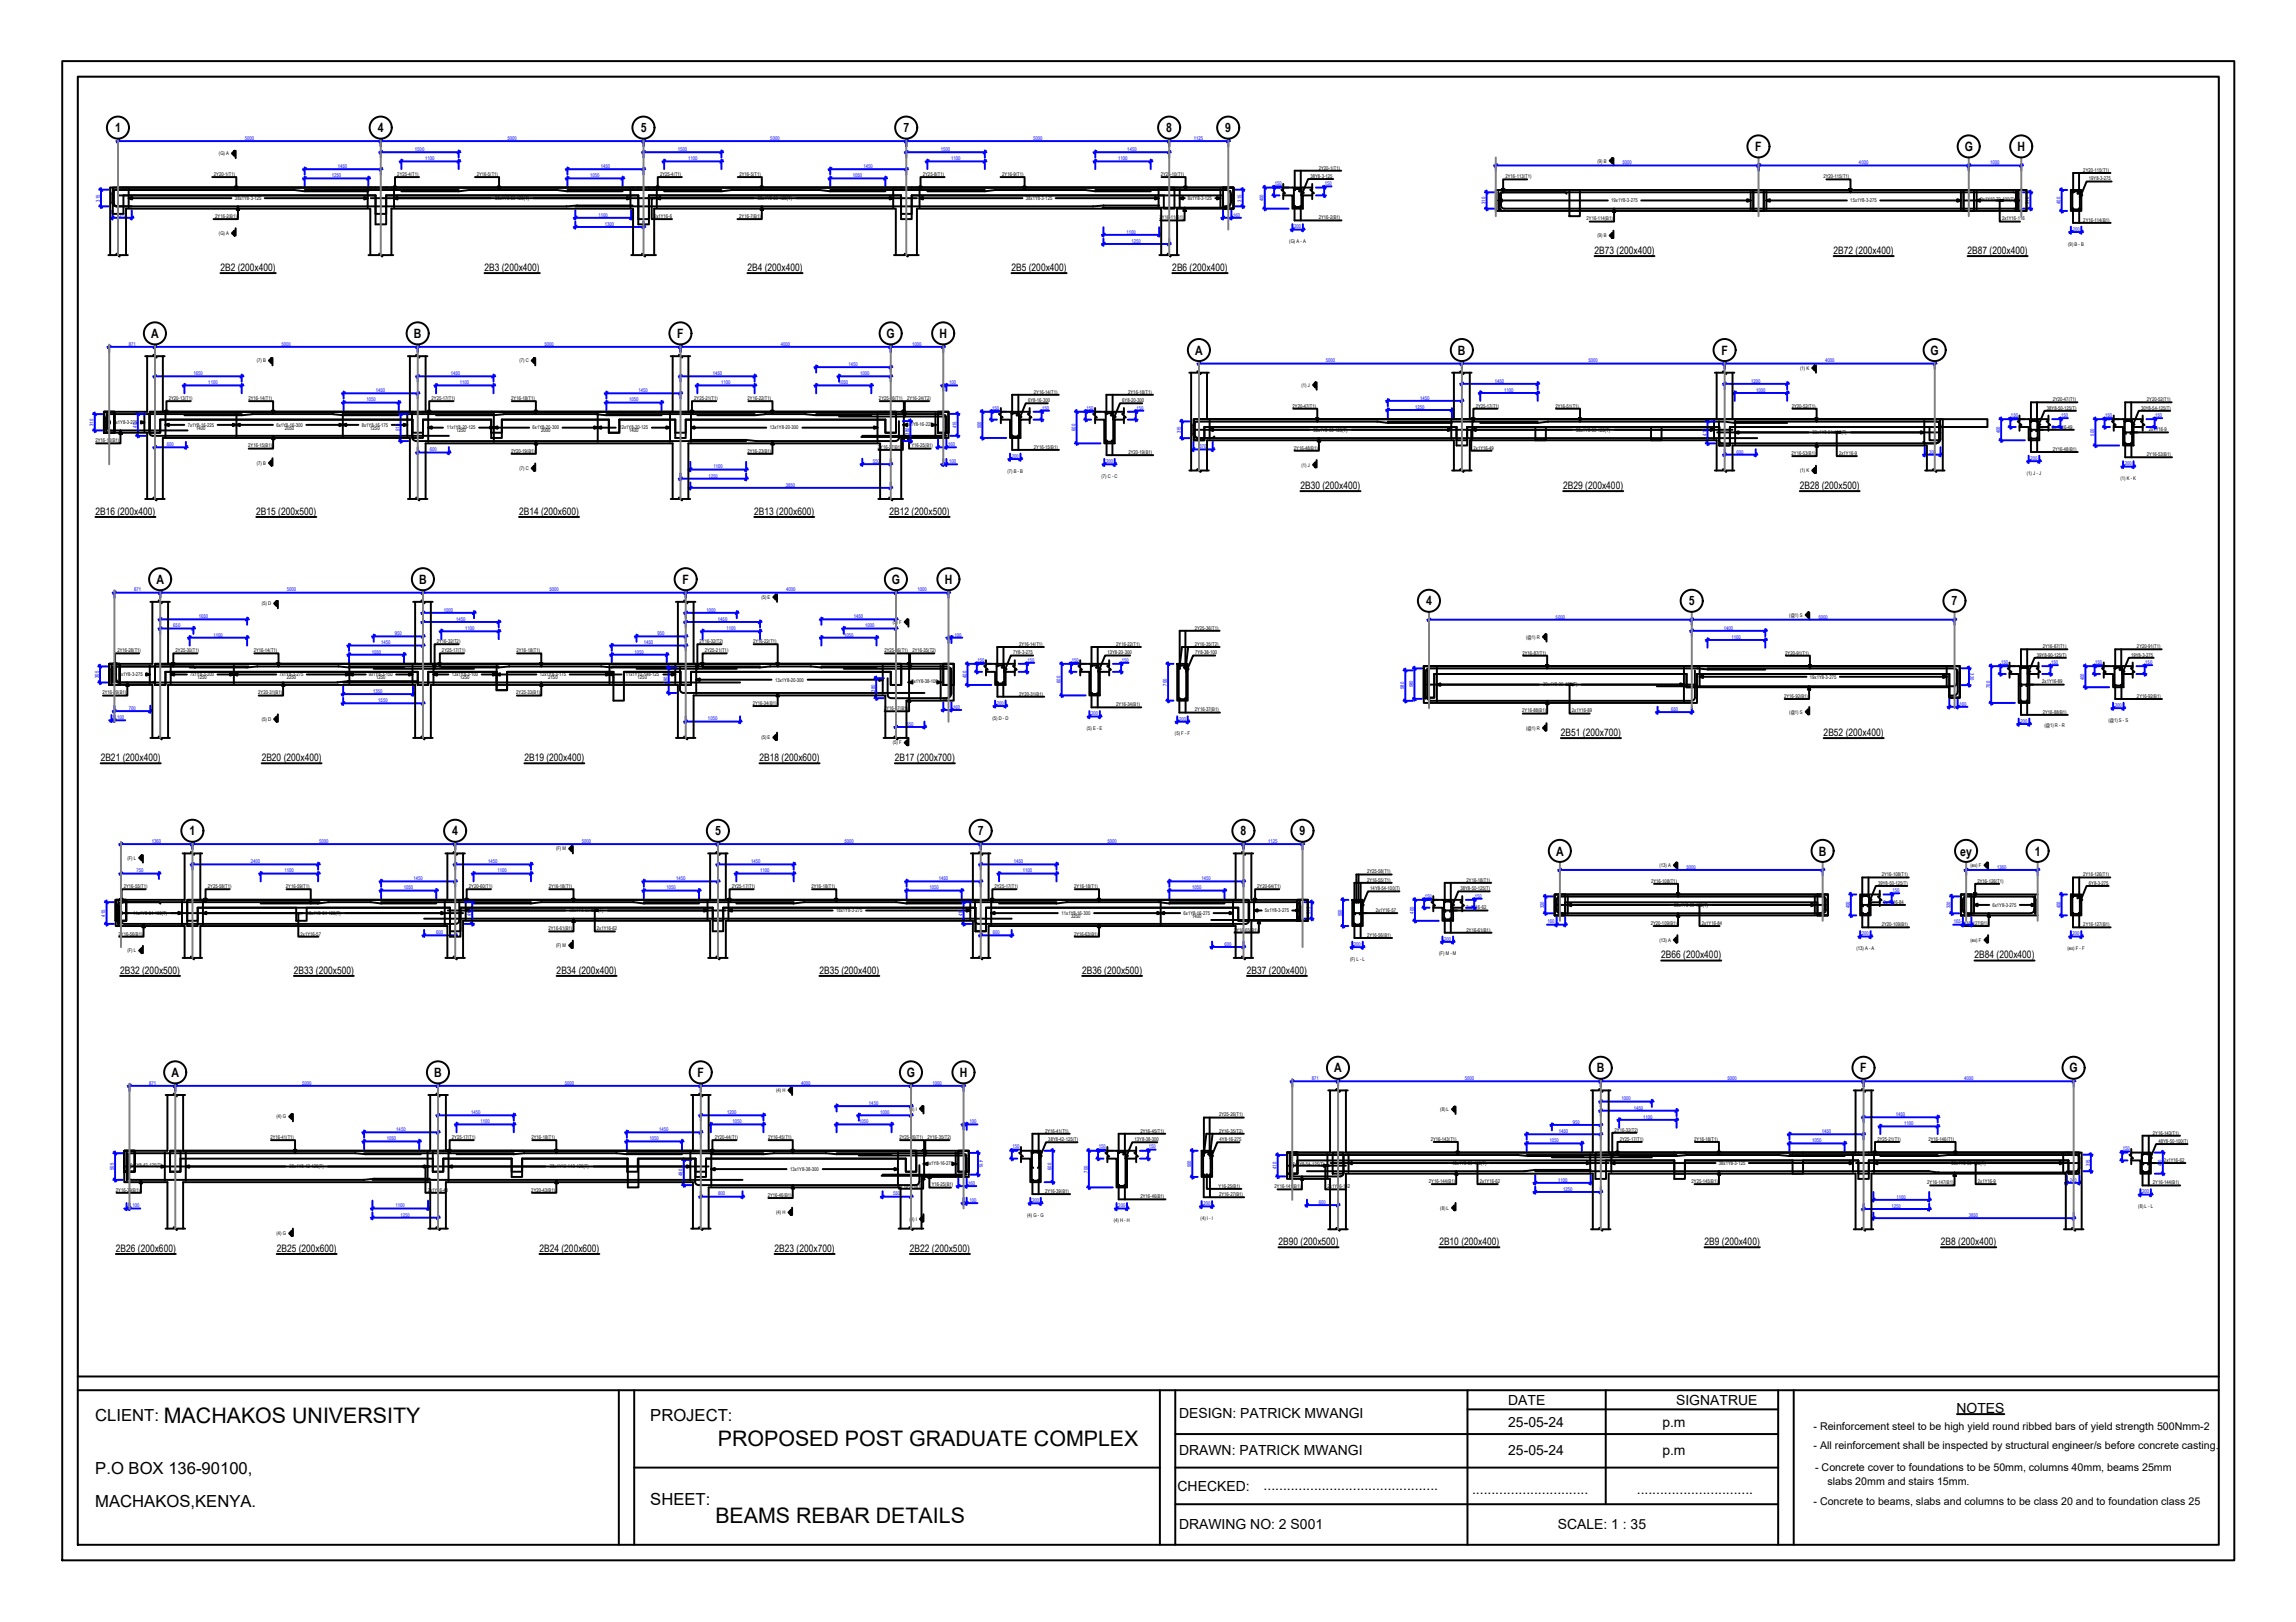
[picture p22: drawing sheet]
<svg xmlns="http://www.w3.org/2000/svg" width="297mm" height="210mm" viewBox="0 0 297 210" stroke-linecap="round" stroke-linejoin="round" font-family="sans-serif">
<defs><g id="words">
<g font-size="2.8">
<text x="21.2" y="184.2">MACHAKOS UNIVERSITY</text>
<text x="92.9" y="187.1">PROPOSED POST GRADUATE COMPLEX</text>
<text x="92.5" y="197.1">BEAMS REBAR DETAILS</text>
</g>
<g font-size="2.2">
<text x="12.3" y="183.9">CLIENT:</text>
<text x="84.1" y="183.9">PROJECT:</text>
<text x="12.3" y="190.8">P.O BOX 136-90100,</text>
<text x="12.3" y="195">MACHAKOS,KENYA.</text>
<text x="84.1" y="194.7">SHEET:</text>
</g>
<g font-size="1.8">
<text x="152.5" y="183.5">DESIGN: PATRICK MWANGI</text>
<text x="195.1" y="181.9">DATE</text>
<text x="195.1" y="184.7">25-05-24</text>
<text x="215.1" y="184.6">p.m</text>
<text x="216.8" y="181.9">SIGNATRUE</text>
<text x="253.1" y="182.8">NOTES</text>
<text x="152.5" y="188.2">DRAWN: PATRICK MWANGI</text>
<text x="195.1" y="188.2">25-05-24</text>
<text x="215.1" y="188.2">p.m</text>
<text x="152.3" y="192.9">CHECKED:</text>
<text x="152.5" y="197.8">DRAWING NO: 2 S001</text>
<text x="163.5" y="192.9">.............................................</text>
<text x="190.4" y="193.3">..............................</text>
<text x="201.5" y="197.9">SCALE: 1 : 35</text>
<text x="211.8" y="193.3">..............................</text>
</g>
<g font-size="1.7">
<text x="14.9" y="17.1">1</text>
<text x="48.9" y="17.1">4</text>
<text x="82.9" y="17.1">5</text>
<text x="116.9" y="17.1">7</text>
<text x="150.9" y="17.1">8</text>
<text x="158.5" y="17.1">9</text>
<text x="227.1" y="19.6">F</text>
<text x="254.2" y="19.6">G</text>
<text x="261" y="19.6">H</text>
<text x="19.5" y="43.8">A</text>
<text x="53.6" y="43.8">B</text>
<text x="87.6" y="43.8">F</text>
<text x="114.7" y="43.8">G</text>
<text x="121.5" y="43.8">H</text>
<text x="154.6" y="45.9">A</text>
<text x="188.6" y="45.9">B</text>
<text x="222.7" y="45.9">F</text>
<text x="249.8" y="45.9">G</text>
<text x="20.2" y="75.6">A</text>
<text x="54.2" y="75.6">B</text>
<text x="88.3" y="75.6">F</text>
<text x="115.4" y="75.6">G</text>
<text x="122.2" y="75.6">H</text>
<text x="184.5" y="78.4">4</text>
<text x="218.5" y="78.4">5</text>
<text x="252.5" y="78.4">7</text>
<text x="24.5" y="108.1">1</text>
<text x="58.5" y="108.1">4</text>
<text x="92.5" y="108.1">5</text>
<text x="126.5" y="108.1">7</text>
<text x="160.5" y="108.1">8</text>
<text x="168.1" y="108.1">9</text>
<text x="201.3" y="110.7">A</text>
<text x="235.3" y="110.7">B</text>
<text x="253.6" y="110.7">ey</text>
<text x="263.2" y="110.7">1</text>
<text x="22.2" y="139.4">A</text>
<text x="56.2" y="139.4">B</text>
<text x="90.2" y="139.4">F</text>
<text x="117.3" y="139.4">G</text>
<text x="124.2" y="139.4">H</text>
<text x="172.6" y="138.8">A</text>
<text x="206.6" y="138.8">B</text>
<text x="240.7" y="138.8">F</text>
<text x="267.7" y="138.8">G</text>
</g>
<g font-size="1.4">
<text x="234.6" y="185.1">- Reinforcement steel to be high yield round ribbed bars of yield strength 500Nmm-2</text>
<text x="234.6" y="187.5">- All reinforcement shall be inspected by structural engineer/s before concrete casting.</text>
<text x="234.8" y="190.3">- Concrete cover to foundations to be 50mm, columns 40mm, beams 25mm</text>
<text x="234.6" y="194.7">- Concrete to beams, slabs and columns to be class 20 and to foundation class 25</text>
<text x="236.4" y="192.1">slabs 20mm and stairs 15mm.</text>
</g>
<g font-size="1.3">
<text x="28.5" y="35">2B2 (200x400)</text>
<text x="62.7" y="35">2B3 (200x400)</text>
<text x="96.7" y="35">2B4 (200x400)</text>
<text x="130.9" y="35">2B5 (200x400)</text>
<text x="151.7" y="35">2B6 (200x400)</text>
<text x="206.3" y="32.9">2B73 (200x400)</text>
<text x="237.2" y="32.9">2B72 (200x400)</text>
<text x="254.6" y="32.9">2B87 (200x400)</text>
<text x="168.2" y="63.3">2B30 (200x400)</text>
<text x="202.2" y="63.3">2B29 (200x400)</text>
<text x="232.8" y="63.3">2B28 (200x500)</text>
<text x="12.3" y="66.6">2B16 (200x400)</text>
<text x="33.2" y="66.6">2B15 (200x500)</text>
<text x="67.1" y="66.6">2B14 (200x600)</text>
<text x="97.6" y="66.6">2B13 (200x600)</text>
<text x="115.1" y="66.6">2B12 (200x500)</text>
<text x="201.9" y="95.2">2B51 (200x700)</text>
<text x="235.9" y="95.2">2B52 (200x400)</text>
<text x="13" y="98.5">2B21 (200x400)</text>
<text x="33.9" y="98.5">2B20 (200x400)</text>
<text x="67.8" y="98.5">2B19 (200x400)</text>
<text x="98.3" y="98.5">2B18 (200x600)</text>
<text x="115.8" y="98.5">2B17 (200x700)</text>
<text x="214.9" y="124">2B66 (200x400)</text>
<text x="255.4" y="124">2B84 (200x400)</text>
<text x="15.5" y="126">2B32 (200x500)</text>
<text x="38" y="126">2B33 (200x500)</text>
<text x="72" y="126">2B34 (200x400)</text>
<text x="106" y="126">2B35 (200x400)</text>
<text x="140" y="126">2B36 (200x500)</text>
<text x="161.3" y="126">2B37 (200x400)</text>
<text x="165.4" y="161.1">2B90 (200x500)</text>
<text x="186.2" y="161.1">2B10 (200x400)</text>
<text x="220.5" y="161.1">2B9 (200x400)</text>
<text x="251.1" y="161.1">2B8 (200x400)</text>
<text x="15" y="162">2B26 (200x600)</text>
<text x="35.8" y="162">2B25 (200x600)</text>
<text x="69.8" y="162">2B24 (200x600)</text>
<text x="100.2" y="162">2B23 (200x700)</text>
<text x="117.7" y="162">2B22 (200x500)</text>
</g>
<g font-size=".7">
<text x="27.7" y="22.8">2Y20-1(T1)</text>
<text x="28.3" y="20.1">(G) A</text>
<text x="51.4" y="22.8">2Y25-4(T1)</text>
<text x="61.7" y="22.8">2Y16-5(T1)</text>
<text x="85.4" y="22.8">2Y25-4(T1)</text>
<text x="95.7" y="22.8">2Y16-5(T1)</text>
<text x="119.4" y="22.8">2Y25-8(T1)</text>
<text x="129.7" y="22.8">2Y16-9(T1)</text>
<text x="150.2" y="22.8">2Y25-10(T1)</text>
<text x="169.5" y="23">38Y8-3-125</text>
<text x="170.6" y="21.9">2Y20-1(T1)</text>
<text x="194.8" y="23.1">2Y16-113(T1)</text>
<text x="206.7" y="21">(9) B</text>
<text x="235.9" y="23.1">2Y20-115(T1)</text>
<text x="269.5" y="22.2">2Y20-115(T1)</text>
<text x="270.2" y="23.3">19Y8-3-275</text>
<text x="27.8" y="28.2">2Y16-2(B1)</text>
<text x="30.4" y="25.9">38x1Y8-3-125</text>
<text x="64.1" y="25.9">38x1Y8-50-125(T)</text>
<text x="84.6" y="28.2">2x1Y16-6</text>
<text x="95.6" y="28.2">2Y16-7(B1)</text>
<text x="98.1" y="25.9">38x1Y8-50-125(T)</text>
<text x="132.7" y="25.9">38x1Y8-3-125</text>
<text x="150" y="28.4">2Y16-11(B1)</text>
<text x="153.7" y="25.9">8x1Y8-3-125</text>
<text x="170.6" y="28.4">2Y16-2(B1)</text>
<text x="205.3" y="28.5">2Y16-114(B1)</text>
<text x="208.5" y="26.2">19x1Y8-3-275</text>
<text x="239.4" y="26.2">15x1Y8-3-275</text>
<text x="256.2" y="26">9x1Y10-70-100(T)</text>
<text x="259" y="28.5">2x1Y16-116</text>
<text x="269.5" y="28.7">2Y16-114(B1)</text>
<text x="28.3" y="30.4">(G) A</text>
<text x="166.8" y="31.5">(G) A - A</text>
<text x="206.7" y="30.7">(9) B</text>
<text x="267.6" y="31.8">(9) B - B</text>
<text x="33.2" y="46.9">(7) B</text>
<text x="67.2" y="46.9">(7) C</text>
<text x="232.9" y="47.9">(1) K</text>
<text x="21.8" y="51.8">2Y20-13(T1)</text>
<text x="32.1" y="51.8">2Y16-14(T1)</text>
<text x="55.8" y="51.8">2Y25-17(T1)</text>
<text x="66.1" y="51.8">2Y16-18(T1)</text>
<text x="89.8" y="51.8">2Y25-21(T1)</text>
<text x="96.7" y="51.8">2Y16-22(T1)</text>
<text x="113.7" y="51.8">2Y25-26(T1)</text>
<text x="117.4" y="51.8">2Y16-24(T2)</text>
<text x="133" y="52">6Y8-16-300</text>
<text x="133.8" y="51">2Y16-14(T1)</text>
<text x="145.2" y="52">6Y8-20-300</text>
<text x="146" y="51">2Y16-18(T1)</text>
<text x="167.2" y="52.7">2Y20-47(T1)</text>
<text x="168.4" y="50.1">(1) J</text>
<text x="190.9" y="52.7">2Y25-17(T1)</text>
<text x="201.2" y="52.7">2Y16-51(T1)</text>
<text x="231.8" y="52.7">2Y20-52(T1)</text>
<text x="264.8" y="53">38Y8-50-125(T)</text>
<text x="265.6" y="51.9">2Y20-47(T1)</text>
<text x="277" y="53">30Y8-54-125(T)</text>
<text x="277.8" y="51.9">2Y20-52(T1)</text>
<text x="12.4" y="57.2">2Y16-12(B1)</text>
<text x="14.7" y="54.9">4x1Y8-3-275</text>
<text x="24.3" y="55.2">7x1Y8-16-225</text>
<text x="25.4" y="55.6">1400</text>
<text x="32.1" y="57.9">2Y16-15(B1)</text>
<text x="35.8" y="55.2">6x1Y8-16-300</text>
<text x="36.9" y="55.6">2050</text>
<text x="46.8" y="55.2">8x1Y8-16-175</text>
<text x="47.9" y="55.6">1250</text>
<text x="57.8" y="55.6">11x1Y8-20-125</text>
<text x="59" y="56">1250</text>
<text x="66.1" y="58.6">2Y20-19(B1)</text>
<text x="68.9" y="55.6">6x1Y8-20-300</text>
<text x="70" y="56">2000</text>
<text x="80.1" y="55.6">12x1Y8-20-125</text>
<text x="81.4" y="56">1400</text>
<text x="96.7" y="58.6">2Y16-23(B1)</text>
<text x="99.6" y="55.6">13x1Y8-20-300</text>
<text x="113.6" y="58.1">2Y16-27(B1)</text>
<text x="117.2" y="55.1">4x1Y8-16-225</text>
<text x="117.9" y="57.9">Y16-25(B1)</text>
<text x="133.8" y="58.1">2Y16-15(B1)</text>
<text x="146" y="58.8">2Y20-19(B1)</text>
<text x="167.4" y="58.2">2Y16-48(B1)</text>
<text x="169.9" y="55.9">38x1Y8-50-125(T)</text>
<text x="190.6" y="58.2">2x1Y16-49</text>
<text x="203.9" y="55.9">38x1Y8-50-125(T)</text>
<text x="231.8" y="58.9">2Y16-53(B1)</text>
<text x="234.5" y="56.2">30x1Y8-54-125(T)</text>
<text x="237.9" y="58.9">2x1Y16-9</text>
<text x="265.5" y="55.5">2x1Y16-49</text>
<text x="265.6" y="58.3">2Y16-48(B1)</text>
<text x="277.8" y="59">2Y16-53(B1)</text>
<text x="278" y="55.8">2x1Y16-9</text>
<text x="33.2" y="60.1">(7) B</text>
<text x="67.2" y="60.8">(7) C</text>
<text x="130.3" y="61.2">(7) B - B</text>
<text x="142.5" y="61.8">(7) C - C</text>
<text x="168.4" y="60.4">(1) J</text>
<text x="232.9" y="61.1">(1) K</text>
<text x="262.2" y="61.5">(1) J - J</text>
<text x="274.3" y="62.1">(1) K - K</text>
<text x="98.5" y="77.5">(5) E</text>
<text x="33.9" y="78.3">(5) D</text>
<text x="56.5" y="83.2">2Y16-32(T2)</text>
<text x="90.5" y="83.2">2Y16-32(T2)</text>
<text x="97.4" y="83.2">2Y16-22(T1)</text>
<text x="115.5" y="80.7">(5) F</text>
<text x="131.8" y="83.6">2Y16-14(T1)</text>
<text x="144.4" y="83.6">2Y16-22(T1)</text>
<text x="154.6" y="83.6">2Y16-35(T2)</text>
<text x="154.6" y="81.5">2Y25-36(T1)</text>
<text x="197.4" y="82.6">(@1) R</text>
<text x="231.5" y="79.8">(@1) S</text>
<text x="264.3" y="83.9">2Y16-87(T1)</text>
<text x="276.5" y="83.9">2Y20-91(T1)</text>
<text x="13.2" y="89.9">2Y16-29(B1)</text>
<text x="15.2" y="84.4">2Y16-28(T1)</text>
<text x="15.4" y="87.5">4x1Y8-3-275</text>
<text x="22.7" y="84.4">2Y25-30(T1)</text>
<text x="24.6" y="87.5">7x1Y8-3-200</text>
<text x="25.6" y="87.9">1250</text>
<text x="32.8" y="84.4">2Y16-14(T1)</text>
<text x="33.4" y="89.9">2Y20-31(B1)</text>
<text x="36.2" y="87.5">7x1Y8-3-275</text>
<text x="37.1" y="87.9">2250</text>
<text x="47.7" y="87.5">9x1Y8-3-150</text>
<text x="48.7" y="87.9">1250</text>
<text x="57.2" y="84.4">2Y25-17(T1)</text>
<text x="58.4" y="87.5">13x1Y8-3-100</text>
<text x="59.5" y="87.9">1250</text>
<text x="66.8" y="89.9">2Y25-33(B1)</text>
<text x="66.8" y="84.4">2Y16-18(T1)</text>
<text x="69.8" y="87.5">12x1Y8-3-175</text>
<text x="70.9" y="87.9">2150</text>
<text x="80.9" y="87.5">11x1Y10-148-125</text>
<text x="82.5" y="87.9">1250</text>
<text x="91.2" y="84.4">2Y25-21(T1)</text>
<text x="100.3" y="88.2">13x1Y8-20-300</text>
<text x="114.4" y="84.4">2Y25-36(T1)</text>
<text x="117.9" y="88.4">7x1Y8-38-100</text>
<text x="118" y="84.4">2Y16-35(T2)</text>
<text x="131.1" y="84.7">7Y8-3-275</text>
<text x="143.3" y="84.7">13Y8-20-300</text>
<text x="154.6" y="84.7">7Y8-38-100</text>
<text x="197" y="84.7">2Y16-87(T1)</text>
<text x="199.7" y="88.8">39x1Y8-90-125(T)</text>
<text x="231" y="84.7">2Y20-91(T1)</text>
<text x="234.2" y="87.8">19x1Y8-3-275</text>
<text x="263.5" y="85">39Y8-90-125(T)</text>
<text x="264.2" y="88.4">2x1Y16-89</text>
<text x="275.7" y="85">19Y8-3-275</text>
<text x="33.9" y="93.3">(5) D</text>
<text x="97.4" y="91.2">2Y16-34(B1)</text>
<text x="98.5" y="95.7">(5) E</text>
<text x="114.4" y="91.9">2Y16-37(B1)</text>
<text x="128.4" y="93.1">(5) D - D</text>
<text x="131.9" y="90">2Y20-31(B1)</text>
<text x="140.6" y="94.5">(5) E - E</text>
<text x="144.4" y="91.4">2Y16-34(B1)</text>
<text x="152" y="95.2">(5) F - F</text>
<text x="154.6" y="92.1">2Y16-37(B1)</text>
<text x="196.9" y="92.2">2Y16-88(B1)</text>
<text x="197.4" y="94.4">(@1) R</text>
<text x="203.4" y="92.2">2x1Y16-89</text>
<text x="230.8" y="90.3">2Y16-92(B1)</text>
<text x="231.5" y="92.3">(@1) S</text>
<text x="264.3" y="92.4">2Y16-88(B1)</text>
<text x="264.5" y="94.1">(@1) R - R</text>
<text x="272.8" y="93.4">(@1) S - S</text>
<text x="276.5" y="90.3">2Y16-92(B1)</text>
<text x="115.5" y="96.3">(5) F</text>
<text x="16.5" y="111.2">(F) L</text>
<text x="71.9" y="110.1">(F) M</text>
<text x="176.9" y="113">2Y25-58(T1)</text>
<text x="214.7" y="112.2">(13) A</text>
<text x="243.4" y="113.4">2Y16-108(T1)</text>
<text x="254.9" y="112.2">(ex) F</text>
<text x="269.5" y="113.4">2Y16-126(T1)</text>
<text x="16" y="114.9">2Y16-55(T1)</text>
<text x="17.2" y="118.4">14x1Y8-54-100(T)</text>
<text x="26.9" y="114.9">2Y25-58(T1)</text>
<text x="37" y="114.9">2Y16-59(T1)</text>
<text x="39.7" y="118.4">38x1Y8-54-125(T)</text>
<text x="60.7" y="114.9">2Y20-60(T1)</text>
<text x="71" y="114.9">2Y16-18(T1)</text>
<text x="73.7" y="118.1">38x1Y8-50-125(T)</text>
<text x="94.7" y="114.9">2Y25-17(T1)</text>
<text x="105" y="114.9">2Y16-18(T1)</text>
<text x="108.2" y="118.1">18x1Y8-3-275</text>
<text x="128.7" y="114.9">2Y25-17(T1)</text>
<text x="137.3" y="118.4">11x1Y8-16-300</text>
<text x="138.6" y="118.8">3250</text>
<text x="139" y="114.9">2Y16-18(T1)</text>
<text x="153.1" y="118.4">6x1Y8-16-275</text>
<text x="154.2" y="118.8">1400</text>
<text x="162.7" y="114.9">2Y20-64(T1)</text>
<text x="163.6" y="118.1">5x1Y8-3-275</text>
<text x="176.9" y="114.1">2Y16-55(T1)</text>
<text x="177.3" y="115.2">14Y8-54-100(T)</text>
<text x="178" y="118">2x1Y16-57</text>
<text x="188.9" y="115.2">38Y8-50-125(T)</text>
<text x="189.7" y="117.7">2x1Y16-62</text>
<text x="189.7" y="114.1">2Y16-18(T1)</text>
<text x="213.6" y="119.7">2Y20-109(B1)</text>
<text x="213.6" y="114.3">2Y16-108(T1)</text>
<text x="216.6" y="117.3">39x1Y8-50-125(T)</text>
<text x="220.2" y="119.7">2x1Y16-84</text>
<text x="243" y="114.5">39Y8-50-125(T)</text>
<text x="243.4" y="119.9">2Y20-109(B1)</text>
<text x="243.7" y="117">2x1Y16-84</text>
<text x="253.8" y="119.7">2Y16-127(B1)</text>
<text x="255.8" y="114.3">2Y16-126(T1)</text>
<text x="257.8" y="117.3">6x1Y8-3-275</text>
<text x="269.5" y="119.9">2Y16-127(B1)</text>
<text x="270.2" y="114.5">6Y8-3-275</text>
<text x="15.3" y="121.1">2Y16-56(B1)</text>
<text x="16.5" y="123.2">(F) L</text>
<text x="38.9" y="121.1">2x1Y16-57</text>
<text x="71" y="120.4">2Y16-61(B1)</text>
<text x="71.9" y="122.6">(F) M</text>
<text x="77.2" y="120.4">2x1Y16-62</text>
<text x="138.9" y="121.1">2Y16-63(B1)</text>
<text x="159.6" y="120.6">2Y16-65(B1)</text>
<text x="174.7" y="124.3">(F) L - L</text>
<text x="176.9" y="121.2">2Y16-56(B1)</text>
<text x="186.2" y="123.6">(F) M - M</text>
<text x="189.7" y="120.6">2Y16-61(B1)</text>
<text x="214.7" y="121.9">(13) A</text>
<text x="240.2" y="123">(13) A - A</text>
<text x="254.9" y="121.9">(ex) F</text>
<text x="267.5" y="123">(ex) F - F</text>
<text x="100.4" y="141.3">(4) H</text>
<text x="117.7" y="143.7">(4) I</text>
<text x="186.3" y="143.8">(8) L</text>
<text x="35" y="147.4">2Y16-41(T1)</text>
<text x="35.8" y="144.7">(4) G</text>
<text x="58.5" y="147.4">2Y25-17(T1)</text>
<text x="68.8" y="147.4">2Y16-18(T1)</text>
<text x="92.5" y="147.4">2Y20-44(T1)</text>
<text x="99.4" y="147.4">2Y16-45(T1)</text>
<text x="116.4" y="147.4">2Y25-26(T1)</text>
<text x="120" y="147.4">2Y16-35(T2)</text>
<text x="135.2" y="146.6">2Y16-41(T1)</text>
<text x="135.6" y="147.7">38Y8-42-125(T)</text>
<text x="146.8" y="147.7">13Y8-38-300</text>
<text x="147.5" y="146.6">2Y16-45(T1)</text>
<text x="157.7" y="146.6">2Y16-35(T2)</text>
<text x="157.7" y="144.5">2Y25-26(T1)</text>
<text x="157.8" y="147.7">4Y8-16-275</text>
<text x="185.1" y="147.7">2Y16-143(T1)</text>
<text x="208.9" y="146.5">2Y16-32(T2)</text>
<text x="209.6" y="147.7">2Y25-17(T1)</text>
<text x="219.2" y="147.7">2Y16-18(T1)</text>
<text x="242.9" y="147.7">2Y25-21(T1)</text>
<text x="249.5" y="147.7">2Y16-146(T1)</text>
<text x="278.5" y="146.8">2Y16-143(T1)</text>
<text x="279.2" y="147.9">48Y8-50-100(T)</text>
<text x="15" y="154.2">2Y16-39(B1)</text>
<text x="16.8" y="151.1">7x1Y8-42-125(T)</text>
<text x="37.5" y="151.2">38x1Y8-42-125(T)</text>
<text x="55.3" y="154.2">2x1Y16-40</text>
<text x="68.7" y="154.2">2Y20-43(B1)</text>
<text x="71.1" y="151.2">38x1Y10-149-125(T)</text>
<text x="99.3" y="154.9">2Y16-46(B1)</text>
<text x="102.2" y="151.5">13x1Y8-38-300</text>
<text x="116.2" y="153.7">2Y16-27(B1)</text>
<text x="119.9" y="150.7">4x1Y8-16-275</text>
<text x="120.5" y="153.5">Y16-25(B1)</text>
<text x="135.2" y="154.4">2Y16-39(B1)</text>
<text x="147.5" y="155.1">2Y16-46(B1)</text>
<text x="157.7" y="153.7">Y16-25(B1)</text>
<text x="157.7" y="154.8">2Y16-27(B1)</text>
<text x="164.9" y="153.8">2Y16-141(B1)</text>
<text x="167.2" y="151">7x1Y8-54-125(T)</text>
<text x="171.8" y="153.8">2x1Y16-142</text>
<text x="184.9" y="153.1">2Y16-144(B1)</text>
<text x="187.9" y="150.8">48x1Y8-50-100(T)</text>
<text x="191.4" y="153.1">2x1Y16-62</text>
<text x="218.9" y="153.1">2Y25-145(B1)</text>
<text x="222.4" y="150.8">38x1Y8-3-125</text>
<text x="249.3" y="153.3">2Y16-147(B1)</text>
<text x="252.5" y="150.8">30x1Y8-50-125(T)</text>
<text x="255.9" y="153.1">2x1Y16-9</text>
<text x="278.5" y="153.3">2Y16-144(B1)</text>
<text x="280" y="150.4">2x1Y16-62</text>
<text x="35.8" y="159.9">(4) G</text>
<text x="100.4" y="157.1">(4) H</text>
<text x="117.7" y="158">(4) I</text>
<text x="132.9" y="157.5">(4) G - G</text>
<text x="144.1" y="158.2">(4) H - H</text>
<text x="155.3" y="157.9">(4) I - I</text>
<text x="186.3" y="156.5">(8) L</text>
<text x="276.6" y="156.4">(8) L - L</text>
</g>
<g font-size=".7" fill="#00f">
<text x="31.7" y="18.1">5000</text>
<text x="42.9" y="22.9">1250</text>
<text x="43.7" y="21.8">1450</text>
<text x="53.7" y="19.5">1500</text>
<text x="55" y="20.7">1100</text>
<text x="65.7" y="18.1">5000</text>
<text x="76.4" y="22.9">1050</text>
<text x="77.7" y="21.8">1450</text>
<text x="87.7" y="19.5">1500</text>
<text x="89" y="20.7">1100</text>
<text x="99.7" y="18.1">5000</text>
<text x="110.3" y="22.9">1050</text>
<text x="111.7" y="21.8">1450</text>
<text x="121.7" y="19.5">1500</text>
<text x="123.1" y="20.7">1100</text>
<text x="133.7" y="18.1">5000</text>
<text x="144.7" y="20.7">1100</text>
<text x="145.8" y="19.5">1450</text>
<text x="154.5" y="18.1">1125</text>
<text x="164.9" y="24">150</text>
<text x="171.4" y="24">150</text>
<text x="209.9" y="21.2">5000</text>
<text x="240.5" y="21.2">4000</text>
<text x="257.5" y="21.2">1000</text>
<text x="12.9" y="26.1" transform="rotate(-90 12.9 26.1)">315</text>
<text x="15.4" y="28">370</text>
<text x="77.4" y="28">1100</text>
<text x="78.2" y="29.2">1300</text>
<text x="159.5" y="28">160</text>
<text x="160.6" y="26.1" transform="rotate(-90 160.6 26.1)">315</text>
<text x="163.5" y="26.1" transform="rotate(-90 163.5 26.1)">400</text>
<text x="167.4" y="29.6">200</text>
<text x="192.2" y="26.4" transform="rotate(-90 192.2 26.4)">310</text>
<text x="262.5" y="26.4" transform="rotate(-90 262.5 26.4)">310</text>
<text x="266.6" y="26.4" transform="rotate(-90 266.6 26.4)">400</text>
<text x="268.1" y="29.9">200</text>
<text x="145.7" y="30.2">1100</text>
<text x="146.4" y="31.4">1250</text>
<text x="16.7" y="44.7">871</text>
<text x="36.4" y="44.7">5000</text>
<text x="70.4" y="44.7">5000</text>
<text x="101" y="44.7">4000</text>
<text x="109.8" y="47.4">1450</text>
<text x="118" y="44.7">1000</text>
<text x="171.5" y="46.9">5000</text>
<text x="205.5" y="46.9">5000</text>
<text x="236.1" y="46.9">4000</text>
<text x="25" y="48.5">1650</text>
<text x="27" y="49.7">1100</text>
<text x="47.4" y="51.9">1050</text>
<text x="48.6" y="50.8">1450</text>
<text x="58.3" y="48.5">1450</text>
<text x="59.5" y="49.7">1100</text>
<text x="81.4" y="51.9">1050</text>
<text x="82.6" y="50.8">1450</text>
<text x="92.2" y="48.5">1450</text>
<text x="93.3" y="49.7">1100</text>
<text x="108.5" y="49.7">1050</text>
<text x="111.3" y="48.5">1000</text>
<text x="122.8" y="49.7">100</text>
<text x="128.4" y="53">150</text>
<text x="134.8" y="53">150</text>
<text x="140.6" y="53">150</text>
<text x="147" y="53">150</text>
<text x="183.1" y="52.9">1250</text>
<text x="183.7" y="51.7">1450</text>
<text x="193.4" y="49.5">1450</text>
<text x="194.6" y="50.7">1100</text>
<text x="226.5" y="49.5">1200</text>
<text x="227.2" y="50.7">1000</text>
<text x="260.2" y="53.9">150</text>
<text x="266.6" y="53.9">150</text>
<text x="272.4" y="53.9">150</text>
<text x="278.8" y="53.9">150</text>
<text x="12.1" y="55.1" transform="rotate(-90 12.1 55.1)">310</text>
<text x="17.7" y="55.4" transform="rotate(-90 17.7 55.4)">415</text>
<text x="21.6" y="57.7">600</text>
<text x="51.7" y="55.8" transform="rotate(-90 51.7 55.8)">515</text>
<text x="55.6" y="58.4">600</text>
<text x="112.9" y="59.9">550</text>
<text x="117.6" y="56.2" transform="rotate(-90 117.6 56.2)">380</text>
<text x="122.6" y="57.7">160</text>
<text x="122.8" y="59.9">100</text>
<text x="123.7" y="55.4" transform="rotate(-90 123.7 55.4)">415</text>
<text x="126.9" y="55.4" transform="rotate(-90 126.9 55.4)">500</text>
<text x="130.9" y="59.3">200</text>
<text x="139.1" y="55.8" transform="rotate(-90 139.1 55.8)">600</text>
<text x="143.1" y="59.9">200</text>
<text x="152.8" y="56.1" transform="rotate(-90 152.8 56.1)">315</text>
<text x="155.2" y="58">370</text>
<text x="220.8" y="56.4" transform="rotate(-90 220.8 56.4)">415</text>
<text x="224.7" y="58.7">600</text>
<text x="249.6" y="58.7">300</text>
<text x="258.7" y="56.1" transform="rotate(-90 258.7 56.1)">400</text>
<text x="262.7" y="59.5">200</text>
<text x="270.9" y="56.4" transform="rotate(-90 270.9 56.4)">500</text>
<text x="91.7" y="61.8">1250</text>
<text x="92.3" y="60.6">1100</text>
<text x="101.7" y="63">3850</text>
<text x="274.9" y="60.2">200</text>
<text x="17.3" y="76.5">871</text>
<text x="37.1" y="76.5">5000</text>
<text x="71.1" y="76.5">5000</text>
<text x="101.7" y="76.5">4000</text>
<text x="118.7" y="76.5">1000</text>
<text x="22.4" y="81.2">650</text>
<text x="25.7" y="80">1650</text>
<text x="27.6" y="82.4">1100</text>
<text x="49.3" y="83.4">1450</text>
<text x="51.1" y="82.2">950</text>
<text x="57.4" y="79.2">1000</text>
<text x="59" y="80.3">1450</text>
<text x="60.2" y="81.5">1100</text>
<text x="83.3" y="83.4">1450</text>
<text x="85.1" y="82.2">950</text>
<text x="91.4" y="79.2">1000</text>
<text x="92.9" y="80.3">1450</text>
<text x="94" y="81.5">1100</text>
<text x="109.2" y="82.4">1050</text>
<text x="110.5" y="80">1450</text>
<text x="111.9" y="81.2">1000</text>
<text x="123.5" y="82.4">100</text>
<text x="201.3" y="80">5000</text>
<text x="223" y="81.5">1400</text>
<text x="224" y="82.7">1100</text>
<text x="235.3" y="80">5000</text>
<text x="12.8" y="87.7" transform="rotate(-90 12.8 87.7)">305</text>
<text x="48.1" y="84.6">1050</text>
<text x="48.3" y="89.7">1350</text>
<text x="82.1" y="84.6">1050</text>
<text x="86.3" y="88.5" transform="rotate(-90 86.3 88.5)">480</text>
<text x="113.2" y="89.5" transform="rotate(-90 113.2 89.5)">380</text>
<text x="125" y="87.7" transform="rotate(-90 125 87.7)">400</text>
<text x="126.5" y="85.6">150</text>
<text x="132.9" y="85.6">150</text>
<text x="137.2" y="88.4" transform="rotate(-90 137.2 88.4)">600</text>
<text x="138.6" y="85.6">150</text>
<text x="145.1" y="85.6">150</text>
<text x="151" y="88.7" transform="rotate(-90 151 88.7)">700</text>
<text x="181.7" y="89.2" transform="rotate(-90 181.7 89.2)">580</text>
<text x="182.8" y="88.9" transform="rotate(-90 182.8 88.9)">580</text>
<text x="254.9" y="87.1" transform="rotate(90 254.9 87.1)">320</text>
<text x="257.5" y="89" transform="rotate(-90 257.5 89)">700</text>
<text x="258.9" y="85.9">150</text>
<text x="265.4" y="85.9">150</text>
<text x="269.6" y="88" transform="rotate(-90 269.6 88)">400</text>
<text x="271.1" y="85.9">150</text>
<text x="277.5" y="85.9">150</text>
<text x="15.2" y="93.1">100</text>
<text x="16.7" y="91.9">700</text>
<text x="48.9" y="90.9">1550</text>
<text x="91.6" y="93.2">1050</text>
<text x="117.3" y="93.9">550</text>
<text x="123.3" y="91.7">160</text>
<text x="129" y="91.2">200</text>
<text x="141.2" y="92.6">200</text>
<text x="152.5" y="93.3">200</text>
<text x="216.2" y="92">650</text>
<text x="253.5" y="91.3">160</text>
<text x="261.4" y="93.5">200</text>
<text x="273.6" y="91.5">200</text>
<text x="17.6" y="112.9">750</text>
<text x="19.6" y="109.1">1360</text>
<text x="32.4" y="111.7">2400</text>
<text x="36.8" y="112.9">1100</text>
<text x="41.3" y="109.1">5000</text>
<text x="53.5" y="113.9">1450</text>
<text x="63.2" y="111.7">1450</text>
<text x="64.4" y="112.9">1100</text>
<text x="75.3" y="109.1">5000</text>
<text x="87.5" y="113.9">1450</text>
<text x="97.2" y="111.7">1450</text>
<text x="98.3" y="112.9">1100</text>
<text x="109.3" y="109.1">5000</text>
<text x="121.5" y="113.9">1450</text>
<text x="131.2" y="111.7">1450</text>
<text x="132.3" y="112.9">1100</text>
<text x="143.3" y="109.1">5000</text>
<text x="155.5" y="113.9">1450</text>
<text x="164.1" y="109.1">1125</text>
<text x="218.2" y="112.4">5000</text>
<text x="258.4" y="112.4">1360</text>
<text x="13.6" y="118.6" transform="rotate(-90 13.6 118.6)">415</text>
<text x="52.2" y="115.1">1050</text>
<text x="60.9" y="118.6" transform="rotate(-90 60.9 118.6)">415</text>
<text x="86.2" y="115.1">1050</text>
<text x="120.2" y="115.1">1050</text>
<text x="124.5" y="118.6" transform="rotate(-90 124.5 118.6)">415</text>
<text x="154.2" y="115.1">1050</text>
<text x="169.6" y="118.3" transform="rotate(-90 169.6 118.3)">315</text>
<text x="173.6" y="118.6" transform="rotate(-90 173.6 118.6)">500</text>
<text x="182.9" y="118.3" transform="rotate(-90 182.9 118.3)">400</text>
<text x="184.3" y="116.2">150</text>
<text x="190.8" y="116.2">150</text>
<text x="199.8" y="117.6" transform="rotate(-90 199.8 117.6)">320</text>
<text x="200.2" y="119.5">160</text>
<text x="239.3" y="117.6" transform="rotate(-90 239.3 117.6)">400</text>
<text x="244.8" y="115.5">150</text>
<text x="252.4" y="117.6" transform="rotate(-90 252.4 117.6)">320</text>
<text x="252.8" y="119.5">165</text>
<text x="266.6" y="117.6" transform="rotate(-90 266.6 117.6)">400</text>
<text x="56.4" y="120.9">600</text>
<text x="128.4" y="120.9">600</text>
<text x="158.4" y="122.4">600</text>
<text x="175.2" y="122.4">200</text>
<text x="186.8" y="121.7">200</text>
<text x="240.9" y="121">200</text>
<text x="268.1" y="121">200</text>
<text x="19.3" y="140.4">871</text>
<text x="39.1" y="140.4">5000</text>
<text x="73.1" y="140.4">5000</text>
<text x="103.7" y="140.4">4000</text>
<text x="112.4" y="143">1450</text>
<text x="120.6" y="140.4">1000</text>
<text x="169.7" y="139.8">871</text>
<text x="189.5" y="139.8">5000</text>
<text x="209.8" y="142.4">1000</text>
<text x="211.4" y="143.6">1450</text>
<text x="223.5" y="139.8">5000</text>
<text x="254.1" y="139.8">4000</text>
<text x="50" y="147.6">1050</text>
<text x="51.3" y="146.4">1450</text>
<text x="60.9" y="144.2">1450</text>
<text x="62.2" y="145.4">1100</text>
<text x="84" y="147.6">1050</text>
<text x="85.3" y="146.4">1450</text>
<text x="94.1" y="144.2">1200</text>
<text x="94.7" y="145.4">1050</text>
<text x="111.2" y="145.4">1050</text>
<text x="113.9" y="144.2">1000</text>
<text x="125.4" y="145.4">100</text>
<text x="131" y="148.6">150</text>
<text x="142.1" y="148.6">150</text>
<text x="148.6" y="148.6">150</text>
<text x="200.5" y="147.8">1050</text>
<text x="201.7" y="146.6">1450</text>
<text x="203.5" y="145.4">950</text>
<text x="212.6" y="144.8">1100</text>
<text x="234.4" y="147.8">1050</text>
<text x="235.7" y="146.6">1450</text>
<text x="245.3" y="144.4">1450</text>
<text x="246.3" y="145.6">1100</text>
<text x="274.6" y="148.9">150</text>
<text x="14.7" y="151.4" transform="rotate(-90 14.7 151.4)">505</text>
<text x="88.3" y="152.2" transform="rotate(-90 88.3 152.2)">480</text>
<text x="92.9" y="154.7">800</text>
<text x="115.6" y="154.7">550</text>
<text x="125.3" y="153.3">160</text>
<text x="125.4" y="155.5">100</text>
<text x="126.7" y="150.1" transform="rotate(90 126.7 150.1)">415</text>
<text x="133.5" y="155.6">200</text>
<text x="136" y="151.4" transform="rotate(-90 136 151.4)">600</text>
<text x="140.7" y="151.7" transform="rotate(-90 140.7 151.7)">700</text>
<text x="154.1" y="151.1" transform="rotate(-90 154.1 151.1)">500</text>
<text x="155.7" y="156">200</text>
<text x="165.1" y="151.3" transform="rotate(-90 165.1 151.3)">410</text>
<text x="170.6" y="155.8">600</text>
<text x="201.6" y="152.9">1100</text>
<text x="202.2" y="154.1">1250</text>
<text x="245.3" y="155.1">1100</text>
<text x="267.8" y="152.9">240</text>
<text x="270.3" y="151" transform="rotate(-90 270.3 151)">315</text>
<text x="277.1" y="154.4">200</text>
<text x="279.7" y="151" transform="rotate(-90 279.7 151)">400</text>
<text x="17.1" y="156.2">100</text>
<text x="51.2" y="156.2">1100</text>
<text x="51.8" y="157.4">1250</text>
<text x="144.7" y="156.2">200</text>
<text x="244.7" y="156.3">1250</text>
<text x="254.7" y="157.5">3850</text>
</g>
</g></defs>
<!-- layer: Link Line -->
<g fill="none" stroke="#000" stroke-width=".25">
<path d="M16.6 24.5v2.3M47.6 24.5v2.3M51 24.5v2.3M81.6 24.5v2.3M85 24.5v2.3M115.6 24.5v2.3M119 24.5v2.3M149.9 24.5v2.3M152.6 24.5v2.3M157.9 24.5v2.3M167.4 24.5v2.3M167.5 24.5h.8l-.2 .3"/>
<path d="M168 24.7l.4-.2v2.2l-.9 .1M193.9 24.8v2.3M226.5 24.8v2.3M228.5 24.8v2.3M253.7 24.8v2.3M255.7 24.8v2.3M261.2 24.8v2.3M268.1 27.1h1M268.2 24.8l-.1 2.3M268.2 24.8h.8M269 24.8h.1v2.3M269 24.8l-.2 .2"/>
<path d="M269 24.8h.1M269.1 24.9l-.3 .2M13.8 53.5v2.3M18.7 53.5v2.3M21.4 53.5v3M30.6 53.5v3M44.4 53.5v3M52.7 53.5v3M55.4 53.5v3.7M63.9 53.5v3.7M77.3 53.5v3.7M86.7 53.5v3.7"/>
<path d="M89.4 53.5v3.7M113.5 53.5v3.7M116.9 53.5v3M121 53.5v3M130.8 56.4h1M130.9 53.5v2.9M130.9 53.5h-.1M130.9 53.5h.9M131.7 53.5h.1M131.7 53.5l-.2 .2M131.8 53.5l-.2 .3M131.8 53.5v2.9"/>
<path d="M143 57.1l1 .1M143.1 53.5v3.6M143.1 53.5h-.1M143.1 53.5h.9M143.9 53.5h.1v3.7M143.9 53.5l-.2 .2M144 53.5v.1M144 53.6l-.2 .2M156.5 54.5v2.3M187.8 54.5v2.3M190.5 54.5v2.3M221.7 54.5v2.3"/>
<path d="M224.5 54.5v3M248.9 54.5v3M262.6 56.7h1M262.7 54.4v2.3M262.7 54.5h.9M263.6 54.4v2.3M274.8 57.4h.1M274.9 54.5v2.9M274.9 54.4l-.1 .1M274.9 54.5h.9M274.9 57.5h.9M275.8 54.4v3"/>
<path d="M275.8 57.4h.1M14.5 86.1v2.3M19.4 86.1v2.3M22.1 86.1v2.3M30.3 86.1v2.3M45.2 86.1v2.3M53.4 86.1v2.3M56.1 86.1v2.3M64.2 86.1v2.3M78.9 86.1v2.3M87.4 86.1v2.3M90.1 86.1v3.7"/>
<path d="M114.2 86.1v3.7M117.6 86.1v4.4M121.7 86.1v4.4M128.9 88.4h.1M129 86.1l-.1 2.3M129 86.1h.9M129 88.4h.9M129.6 86.4l.3-.3v2.3M129.9 86.1v.1l-.2 .2M129.9 88.4h.1M141.2 86.1v3.7h.9v-3.7l-.3 .3M141.2 86.1h.9"/>
<path d="M142 86.1l.1 .1-.3 .2M152.5 86.1v4.4M152.6 86.1h.8M152.6 90.5h.8M153.1 86.4l.4-.3-.1 4.4M153.4 86.1v.1l-.2 .2M185.9 86.4v4.4M217.9 86.4v4.4M219.9 86.4v2.3M251.8 86.4v2.3M261.4 86.4v4.4M261.4 86.4h.9"/>
<path d="M262.3 86.4v4.3l-.9 .1M273.6 86.4v2.3M273.6 86.4h.9l-.3 .3M274.4 86.4l.1 .1v2.2h-.9M274.5 86.4v.1M274.5 86.5l-.2 .2M15.3 116.6v3.1M23.5 116.6v3.1M26.3 116.6v3.1M57.5 116.6v3.1M60.2 116.6v2.4M91.5 116.6v2.4"/>
<path d="M94.2 116.6v2.4M125.5 116.6v2.4M128.2 116.6v3.1M150.2 116.6v3.1M159.5 116.6v3.1M162.2 116.6v2.4M168.2 116.6v2.4M175.1 116.7h1M175.1 116.7v2.9M176.1 116.7v2.9h-1M186.8 116.7l.1 2.3M186.9 116.6l-.1 .1"/>
<path d="M186.9 116.6l.9 .1M187.8 116.7v2.2l-.9 .1M202.8 115.9v2.4M234.8 115.9v2.4M240.9 115.9v2.4M240.9 115.9h.9M240.9 118.3h.9M241.7 115.9l.1 .1M241.8 118.2l-.1 .1M241.8 116v2.2M255.4 115.9v2.4M263.3 115.9v2.4"/>
<path d="M268.1 115.9v2.4M268.1 115.9h.9M268.1 118.3h.9M269 115.9l.1 .1-.1 2.3M269 116l-.3 .2M269 115.9v.1M269.1 116l-.3 .3M16.4 149.1v3.7M21.3 149.1v3.7M24 149.1v3.7M55.3 149.1v3.7M58 149.1v3.7"/>
<path d="M89.3 149.1v3.7M92 149.1v4.4M116.2 149.1v4.4M119.6 149.1v3M123.6 149.1v3M133.5 149.1h.9M133.5 149.2v3.6M134.5 149.2l-.1 3.5h-.9M144.6 153.4h1M144.6 149.2v4.2M145.5 149.1h.1M145.5 149.1l-.2 .3"/>
<path d="M145.5 149.1l.1 .1M145.5 149.1h-.9M145.6 149.2l-.2 .2M145.6 149.2v4.2M155.6 149.2l.1 2.9M155.7 149.1h-.1M155.7 149.1h.9M156.5 149.1h.1M156.5 149.1l-.2 .3M156.5 149.1l.1 .1M156.6 149.2l-.2 .2M156.6 149.2v2.9h-.9"/>
<path d="M166.8 149.3v3.1M171.7 149.3v3.1M174.5 149.3v2.4M205.7 149.3v2.4M208.5 149.3v2.4M239.7 149.3v2.4M242.5 149.3v2.4M266.9 149.3v2.4M277.1 149.4h1l-.1 2.3-.9-.1z"/>
</g>
<!-- layer: Leader Line -->
<g fill="none" stroke="#000" stroke-width=".25">
<path d="M16.6 25.6l.5-.1v.3l-.5-.2h13.3M27.5 22.9h3.1v1.7M30.4 24.1h.3l-.1 .5zM30.8 26.7l.1 .5h-.3zM30.8 26.7v1.7h-3.2M34.3 25.6h13.3l-.5 .2v-.3l.5 .1M50.9 24.1h.4l-.2 .5zM51 25.6l.4-.1v.3l-.4-.2h12.5M54.2 22.9h-3.1v1.7M61.5 22.9h3.1v1.7M64.4 24.1h.3l-.1 .5zM69 25.6h12.6l-.5 .2v-.3l.5 .1"/>
<path d="M83.8 25.6h1h-.5v2.8h2.6M84.9 24.1h.4l-.2 .5zM85 25.6l.4-.1v.3l-.4-.2h12.5M88.2 22.9h-3.1v1.7M95.4 22.9h3.2v1.7M98.4 24.1h.3l-.1 .5zM98.6 26.7l.1 .5h-.3zM98.6 26.7v1.7h-3.2M103 25.6h12.6l-.5 .2v-.3l.5 .1M118.9 24.1h.4l-.2 .5zM119 25.6l.4-.1v.3l-.4-.2h13.3M122.2 22.9h-3.1v1.7"/>
<path d="M129.4 22.9h3.2v1.7M132.4 24.1h.3l-.1 .5zM136.6 25.6h13.3l-.5 .2v-.3l.5 .1M150.3 22.9h3.1v1.7M152.6 25.6l.5-.1v.3l-.5-.2h.7M153.2 24.1h.4l-.2 .5zM153.3 26.9l.1 .4h-.3zM153.3 26.9v1.6h-3.2M157.2 25.6h.7l-.5 .2v-.3l.5 .1M167.5 26.7v1.8h6.1M168.3 22.1v2.5M168.3 26.7v1.8"/>
<path d="M168.4 24.8l.3 .1-.3 .4zM172.5 23.2h-3.3l-.8 2.1M173.5 22.1h-6v2.5M193.9 25.9l.4-.1v.3l-.4-.2h14.1M194.3 24.4h.3l-.1 .5zM197.6 23.2h-3.1v1.7M208.8 27l.2 .4h-.4zM208.8 27v1.7h-3.1M212.3 25.9h14.2l-.5 .2v-.3l.5 .1M228.5 25.9l.5-.1v.3l-.5-.2h10.4M236.3 23.2h3.1v1.7M239.2 24.4h.4l-.2 .5z"/>
<path d="M243.3 25.9h10.4l-.5 .2v-.3l.5 .1M255.7 25.9l.5 .2v-.3l-.5 .1M258.2 25.9h1h-.5v2.8h2.6M261.2 25.9l-.5-.1v.3l.5-.2M268.2 27v1.8h4.9M269 22.4v2.5M269 27v1.8M269.1 25.1l.3 .1-.3 .4zM273 22.4h-4.8v2.5M273.2 23.5h-3.3l-.8 2.1M13.8 54.6l.4-.1v.3l-.4-.2h.5M15.6 55.7l.2 .5h-.4z"/>
<path d="M15.6 55.7v1.7h-3.2M18.2 54.6h.5l-.5 .2v-.3l.5 .1M21.4 53.1h.3l-.2 .5zM21.4 55l.5-.2v.4l-.5-.2h2.4M24.7 51.9h-3.2v1.7M28.2 55h2.4l-.5 .2v-.4l.5 .2 .4-.2v.4l-.4-.2h4.7M32.2 51.9h3.1v1.7M35.2 53.1h.3l-.2 .5zM35.3 56.4l.2 .4h-.3zM35.3 56.4v1.7h-3.1M39.6 55h4.8l-.5 .2v-.4l.5 .2 .4-.2v.4l-.4-.2h2M50.7 55h2l-.5 .2v-.4l.5 .2"/>
<path d="M55.4 53.1h.3l-.2 .5zM55.4 55.3l.4-.1v.3l-.4-.2h1.9M58.7 51.9h-3.2v1.7M62 55.3h1.9l-.5 .2v-.3l.5 .1 .5-.1v.3l-.5-.2h4.6M66.2 51.9h3.1v1.7M69.2 53.1h.3l-.2 .5zM69.3 57.1l.2 .4h-.3zM69.3 57.1v1.6h-3.1M72.8 55.3h4.5l-.4 .2v-.3l.4 .1 .5-.1v.3l-.5-.2h2.4M84.3 55.3h2.4l-.5 .2v-.3l.5 .1M89.4 53.1h.3l-.2 .5zM89.4 55.3l.4-.1v.3l-.4-.2h9.7"/>
<path d="M92.7 51.9h-3.2v1.7M96.8 51.9h3.1v1.7M99.8 53.1h.3l-.2 .5zM99.9 57.1l.2 .4h-.3zM99.9 57.1v1.6h-3.1M103.8 55.3h9.7l-.4 .2v-.3l.4 .1M113.8 51.9h3.1v1.7M116.8 53.1h.3l-.2 .5zM116.8 55l.6 .2v-.4l-.5 .2M116.8 56.6l.2 .4h-.4zM116.8 56.6v1.6h-3.1M116.9 53.5h.3l-.1 .4z"/>
<path d="M117.6 56.4l.2 .4h-.4zM117.6 56.4v1.7h2.8M120.2 51.9h-3.1v2M121 55l-.4-.2v.4l.5-.2M130.9 56.4v1.8h6.1M131.7 51.1v2.5M131.7 56.4v1.8M131.9 53.8l.3 .1-.4 .4zM135.6 52.2h-2.9l-.9 2.1M137 51.1h-6.1v2.5M143.2 57.1v1.8h6M143.9 57.1v1.8"/>
<path d="M143.9 51.1v2.5M144 53.8l.3 .1-.3 .4zM147.8 52.2h-2.9l-.9 2.1M149.2 51.1h-6.1v2.5M156.5 55.6l.4-.1v.3l-.4-.2h12.9M167.3 52.9h3.1v1.7M170.3 54.1h.3l-.2 .5zM170.6 56.7l.2 .4h-.3zM170.6 56.7v1.6h-3.1M174.9 55.6h12.9l-.5 .2v-.3l.5 .1M189.9 55.6h.9h-.5v2.7h2.7M190.4 54.1h.4l-.2 .5z"/>
<path d="M190.5 55.6l.4-.1v.3l-.4-.2h12.9M193.7 52.9h-3.1v1.7M201.3 52.9h3.1v1.7M204.3 54.1h.3l-.2 .5zM208.9 55.6h12.8l-.4 .2v-.3l.4 .1M224.5 56l.4-.2v.3l-.4-.1h9.5M231.9 52.9h3.1v1.7M234.9 54.1h.3l-.2 .5zM235 57.4l.2 .4h-.3zM235 57.4v1.6h-3.1M237.1 56h1h-.5v3h2.6M239.5 56h9.4l-.4 .1v-.3l.4 .2"/>
<path d="M262.7 55.6h1.6M262.7 56.7v1.8h6.1M263.5 52.1v2.4M263.6 56.7v1.8M263.6 55.6h4.7M263.6 54.8l.4 .1-.4 .4zM268.6 53.2h-4.1l-.9 2.1M268.8 52.1h-6.1v2.4M274.9 56h1.6M274.9 57.4v1.8h6.1M275.7 52.1v2.4M275.7 57.4v1.8"/>
<path d="M275.7 56h4.8M275.9 54.8l.2 .1-.3 .4zM280.8 53.2h-4.1l-.9 2.1M281 52.1h-6.1v2.4M14.5 87.3l.4-.2v.3l-.4-.1h.4M14.7 85.8h.4l-.2 .4zM16.5 88.3l.1 .5h-.3zM16.5 88.3v1.7h-3.2M18 84.6h-3.1v1.6M18.9 87.3h.5l-.5 .1v-.3l.5 .2M22.1 87.3l.4-.2v.3l-.4-.1h2.1M22.3 85.8h.3l-.2 .4z"/>
<path d="M25.5 84.6h-3.1v1.6M28.1 87.3h2.2l-.5 .1v-.3l.5 .2 .4-.2v.3l-.4-.1h5.4M32.9 84.6h3.1v1.6M35.9 85.8h.3l-.2 .4zM36.6 88.3l.2 .5h-.3zM36.6 88.3v1.7h-3.1M39.7 87.3h5.5l-.4 .1v-.3l.4 .2 .4-.2v.3l-.4-.1h2.1M51.3 87.3h2.1l-.5 .1v-.3l.5 .2M56.1 86.1h.3l-.2 .4zM56.1 87.3l.4-.2v.3l-.4-.1h1.9M56.7 85.8h.4l-.2 .4zM59.3 83.4h-3.1v3.1"/>
<path d="M60 84.6h-3.1v1.6M62.3 87.3h1.9l-.4 .1v-.3l.4 .2 .5-.2v.3l-.5-.1h5.2M66.9 84.6h3.1v1.6M69.9 85.8h.3l-.2 .4zM70 88.3l.2 .5h-.3zM70 88.3v1.7h-3.1M73.7 87.3h5.2l-.5 .1v-.3l.5 .2 .4-.2v.3l-.4-.1h1.5M85.8 87.3h1.6l-.5 .1v-.3l.5 .2M90.1 86.1h.3l-.2 .4zM90.1 88l.4-.2v.3l-.4-.1h9.7M90.7 85.8h.3l-.1 .4zM93.3 83.4h-3.1v3.1"/>
<path d="M94 84.6h-3.1v1.6M97.5 83.4h3.1v2.8M100.4 85.8h.4l-.2 .4zM100.6 89.7l.2 .4h-.4zM100.6 89.7v1.7h-3.1M104.5 88h9.7l-.4 .1v-.3l.4 .2M114.5 84.6h3.1v1.6M117.4 85.8h.4l-.2 .4zM117.5 88.3l.6 .2v-.4l-.5 .2M117.6 86.1h.3l-.2 .4zM117.6 90.4l.2 .4h-.4zM117.6 90.4v1.6h-3.1"/>
<path d="M120.9 84.6h-3.2v1.9M121.7 88.3l-.5-.2v.4l.6-.2M129 88.3v1.9h6.1M129.8 88.3v1.9M129.8 83.7v2.5M129.9 86.5l.3 .1-.3 .3zM133.7 84.8h-2.9l-.9 2.1M135.1 83.7h-6.1v2.5M141.2 89.7v1.8h6.4M142 83.7v2.5M142 89.7v1.8M142.1 86.5l.3 .1-.3 .3z"/>
<path d="M146.2 84.8h-3.2l-.9 2.1M147.6 83.7h-6.4v2.5M152.6 90.4v1.8h5.2M153.4 81.6v4.6M153.4 90.4v1.8M153.5 86.5l.3 .1-.3 .3zM153.7 83.7l-.3 2.8M157.2 84.8h-2.8l-.9 2.1M157.8 83.7h-4.9l-.3 2.8M157.8 81.6h-5.2v4.6M185.9 88.6l.4-.2v.4l-.4-.2h13.2M197 84.9h3.2v1.6"/>
<path d="M200 86.1h.3l-.1 .4zM200.2 90.7l.1 .4h-.3zM200.2 90.7v1.6h-3.2M202.6 88.6h.9h-.4v3.7h2.6M204.6 88.6h13.3l-.5 .2v-.4l.5 .2M219.9 87.6l.4-.2v.3l-.4-.1h13.8M231 84.9h3.2v1.6M234 86.1h.3l-.1 .4zM234 88.8l.2 .5h-.3zM234 88.8v1.7h-3.1M238 87.6h13.8l-.4 .1v-.3l.4 .2M261.5 88.6h1.5"/>
<path d="M261.5 90.7v1.8h6M262.3 84v2.5M262.3 90.7v1.8M262.3 88.6h4.7M262.3 86.8l.4 .1-.4 .3zM267.3 85.1h-4.1l-.9 2.1M267.5 84h-6v2.5M273.6 88.7v1.8h6.1M274.4 84v2.5M274.5 88.7v1.8M274.6 86.8l.3 .1-.4 .3zM278.6 85.1h-3.2l-.9 2.1"/>
<path d="M279.7 84h-6.1v2.5M15.3 118.2l.5-.2v.3l-.5-.1h1.4M15.6 116.3h.3l-.2 .4zM18.6 119.6l.1 .4h-.3zM18.6 119.6v1.6h-3.2M18.8 115.1h-3.1v1.6M22.2 118.2h1.3l-.4 .1v-.3l.4 .2M26.3 118.2l.4-.2v.3l-.4-.1h12.8M26.4 116.3h.4l-.2 .4zM29.7 115.1h-3.1v1.6M37.1 115.1h3.1v1.8M38.1 118.2h1h-.5v3h2.6"/>
<path d="M40 116.5h.4l-.2 .4zM44.6 118.2h12.9l-.4 .1v-.3l.4 .2M60.2 116.3h.3l-.1 .4zM60.2 117.8l.5-.1v.3l-.5-.2h12.9M63.5 115.1h-3.1v1.6M71.1 115.1h3.1v1.6M74 116.3h.3l-.1 .4zM74.2 118.9l.1 .4h-.3zM74.2 118.9v1.6h-3.2M76.5 117.8h.9h-.5v2.7h2.7M78.6 117.8h12.9l-.4 .2v-.3l.4 .1M94.2 116.3h.3l-.1 .4z"/>
<path d="M94.2 117.8l.5-.1v.3l-.5-.2h13.5M97.5 115.1h-3.1v1.6M105.1 115.1h3.1v1.6M108 116.3h.3l-.1 .4zM112 117.8h13.5l-.4 .2v-.3l.4 .1M128.2 116.3h.3l-.1 .4zM128.2 118.2l.5-.2v.3l-.5-.1h8.6M131.5 115.1h-3.1v1.6M139.1 115.1h3.1v1.6M141.5 118.2h8.7l-.5 .1v-.3l.5 .2 .4-.2v.3l-.4-.1h2.5M142 116.3h.3l-.1 .4zM142.2 119.6l.1 .4h-.3z"/>
<path d="M142.2 119.6v1.6h-3.2M157 118.2h2.5l-.4 .1v-.3l.4 .2M162.2 116.3h.3l-.1 .4zM162.2 117.8l.5-.1v.3l-.5-.2h1M162.9 119.1l.1 .4h-.3zM162.9 119.1v1.6h-3.2M165.5 115.1h-3.1v1.6M167.2 117.8h1l-.5 .2v-.3l.5 .1M175.2 118.2h1.6M175.2 119.6v1.8h4.9M175.8 113.2v3.5M176 114.3v2.4"/>
<path d="M176 119.6v1.8M176 118.2h4.8M176.1 117l.3 .1-.3 .4zM180.1 114.3h-4.9v2.4M180.1 113.2h-4.6v3.5M181 115.4h-4l-.9 2.1M186.9 117.8h1.6M186.9 118.9v1.8h6.1M187.7 114.3v2.4M187.7 118.9v1.8M187.7 117.8h4.8M187.8 117l.3 .1-.3 .4z"/>
<path d="M192.7 115.4h-4l-.9 2.1M192.9 114.3h-6v2.4M202.8 117.1l.5-.2v.4l-.5-.2h13.2M214 114.4h3.1v1.6M216.9 115.6h.4l-.2 .4zM217.1 118.2l.2 .4h-.4zM217.1 118.2v1.6h-3.2M219.4 117.1h.9h-.4v2.7h2.6M221.6 117.1h13.2l-.5 .2v-.4l.5 .2M240.9 117.1h1.6M240.9 118.2v1.8h6.1M241.7 118.2v1.8"/>
<path d="M241.7 113.6v2.4M241.7 117.1h4.8M241.8 116.3l.3 .1-.3 .4zM246.7 114.7h-4l-.9 2.1M246.9 113.6h-6v2.4M255.4 115.6h.3l-.2 .4zM255.4 117.1l.4-.2v.4l-.4-.2h2M257.3 118.2l.2 .4h-.4zM257.3 118.2v1.6h-3.2M258.6 114.4h-3.1v1.6M261.3 117.1h2l-.5 .2v-.4l.5 .2M268.2 118.2v1.8h4.9"/>
<path d="M269 113.6v2.4M269 118.2v1.8M269.1 116.3l.3 .1-.3 .4zM272.8 114.7h-2.9l-.8 2.1M273 113.6h-4.8v2.4M16.3 151l.6 .1v-.3l-.5 .2M18.2 152.7l.2 .4h-.3zM18.2 152.7v1.7h-3.1M21.3 151l-.4-.2v.3l.5-.1M24 151l.5-.2v.3l-.5-.1h12.9M35.1 147.5h3.1v1.7M38 148.8h.3l-.1 .4z"/>
<path d="M42.4 151h12.9l-.4 .1v-.3l.4 .2M54.6 151h.9h-.5v3.4h2.6M58 148.8h.3l-.1 .4zM58 151l.5-.2v.3l-.5-.1h12.6M61.3 147.5h-3.1v1.7M68.9 147.5h3.1v1.7M71.8 148.8h.3l-.1 .4zM72 152.7l.1 .4h-.3zM72 152.7v1.7h-3.2M76.8 151h12.5l-.4 .1v-.3l.4 .2M92 148.8h.3l-.1 .4zM92 151.3l.5-.2v.4l-.5-.2h9.8"/>
<path d="M95.3 147.5h-3.1v1.7M99.4 147.5h3.2v1.7M102.4 148.8h.3l-.1 .4zM102.6 153.4l.1 .4h-.3zM102.6 153.4v1.6h-3.2M106.4 151.3h9.8l-.5 .2v-.4l.5 .2M116.4 147.5h3.2v1.7M119.4 148.8h.3l-.1 .4zM119.4 152.2l.2 .4h-.3zM119.4 152.2v1.6h-3.1M119.5 150.6l.5 .2v-.3l-.4 .1M119.5 149.1h.4l-.2 .4z"/>
<path d="M120.2 152l.2 .5h-.3zM120.2 152v1.7h2.8M122.8 147.5h-3.1v2M123.6 150.6l-.4-.1v.3l.6-.2M133.6 152.7v1.8h4.8M134.4 146.7v2.5M134.4 152.7v1.8M134.5 149.5l.3 .1-.3 .3zM138.4 146.7h-4.8v2.5M139.4 147.8h-4.1l-.8 2.1M144.7 153.4v1.8h6.1M145.5 146.7v2.5"/>
<path d="M145.5 153.4v1.8M145.6 149.5l.3 .1-.3 .3zM149.7 147.8h-3.2l-.9 2.1M150.8 146.7h-6.1v2.5M155.7 152v2.9h5.3M156.1 152v1.9h4.5M156.5 144.6v4.6M156.5 152v2.9M156.6 149.5l.3 .1-.3 .3zM156.9 146.7l-.4 2.8M160.3 147.8h-2.8l-.9 2.1M160.9 146.7h-4.8l-.4 2.8"/>
<path d="M160.9 144.6h-5.1v4.6M166.7 150.8l.6 .2v-.3l-.5 .1M168.4 152.2l.2 .5h-.3zM168.4 152.2v1.7h-3.1M171 150.8h.9h-.4v3.1h2.6M171.7 150.8l-.4-.1v.3l.6-.2M174.5 150.5l.4-.1v.3l-.4-.2h12.8M185.5 147.8h3.1v1.7M188.4 151.6l.2 .4h-.4zM188.4 151.6v1.6h-3.2M188.4 149h.4l-.2 .5zM190.7 150.5h.9h-.5v2.7h2.7"/>
<path d="M192.9 150.5h12.8l-.4 .2v-.3l.4 .1M208.4 149.3h.4l-.2 .5zM208.5 150.5l.4-.1v.3l-.4-.2h13.4M209.1 149h.3l-.1 .5zM211.7 146.6h-3.1v3.2M212.4 147.8h-3.1v1.7M219.3 147.8h3.1v1.7M222.2 149h.4l-.2 .5zM222.4 151.6l.2 .4h-.4zM222.4 151.6v1.6h-3.2M226.3 150.5h13.4l-.4 .2v-.3l.4 .1M242.4 149h.3l-.1 .5z"/>
<path d="M242.5 150.5l.4-.1v.3l-.4-.2h9.4M245.7 147.8h-3.1v1.7M249.9 147.8h3.1v1.7M252.8 149h.3l-.1 .5zM252.9 151.7l.1 .5h-.3zM252.9 151.7v1.7h-3.2M255.1 150.5h1h-.5v2.7h2.6M257.4 150.5h9.5l-.4 .2v-.3l.4 .1M277.2 150.5h1.6M277.2 151.6v1.8h4.9M278 147v2.4M278 151.6v1.8"/>
<path d="M278 150.5h4.7M278.1 149.7l.3 .1-.3 .4zM282 147h-4.8v2.4M283 148.1h-4.1l-.8 2.1"/>
</g>
<!-- layer: Section Line -->
<g fill="none" stroke="#000" stroke-width=".25">
<path d="M30 19.8l.3-.3v.7zM30.5 19.5v1M30 30.2l.3-.4v.7zM30.5 29.5v1M208.2 30.5l.4-.4v.7zM208.2 20.8l.4-.3v.6zM208.7 20.5v.9M208.7 29.9v.9M34.8 59.9l.3-.3v.7zM34.8 46.7l.3-.4v.7zM35.2 46.3v1M35.2 59.3v1"/>
<path d="M68.8 46.7l.3-.4v.7zM69.2 46.3v1M69.2 60v.9M170.2 59.8v.7l-.3-.4zM170.2 49.5v.7l-.3-.4zM170.3 49.5v.9M170.3 59.5v1M234.4 47.6l.4-.3v.7zM234.9 47.3v.9M35.5 78.1l.3-.3v.6zM35.9 77.8v.9M68.8 60.6l.3-.3v.6z"/>
<path d="M100 77.3l.4-.4v.7zM100.5 76.9v1M233.6 79.6l.3-.4v.7zM234.1 79.2v1M234.8 60.6v.6l-.4-.3zM234.9 60.3v.9M35.5 93.1l.3-.4v.7zM35.9 92.4v1M100 95.4l.4-.3v.7zM100.5 94.8v1M117 96.1l.4-.3v.6zM117 80.5l.4-.3v.6z"/>
<path d="M117.5 80.2v.9M117.5 95.5v.9M199.6 94.2l.3-.3v.6zM199.6 82.4l.3-.3v.7zM200.1 82.1v.9M200.1 93.6v.9M233.6 92.1l.3-.3v.6zM234.1 91.5v.9M18 111l.3-.3v.7zM18.5 110.7v.9M74 109.5v.7l-.4-.4zM74.1 109.5v.9"/>
<path d="M216.5 112l.4-.4v.7zM217 111.6v1M256.7 112l.4-.4v.7zM257.2 111.6v1M18.3 122.7v.7l-.3-.4zM18.5 122.4v1M73.6 122.3l.4-.3v.7zM74.1 121.7v1M216.5 121.6l.4-.3v.7zM217 121v1M256.7 121.6l.4-.3v.7zM257.2 121v1"/>
<path d="M37.4 159.6l.3-.3v.6zM37.4 144.5l.3-.3v.6zM37.9 144.2v.9M37.9 159v.9M102.3 156.6v.6l-.3-.3zM102.3 140.8v.6l-.3-.3zM102.5 140.8v.9M102.5 156.3v.9M119 157.7l.3-.3v.7zM119 143.5l.3-.4v.7zM119.5 143.1v1M119.5 157.1v1"/>
<path d="M187.8 156.3l.4-.3v.6zM187.8 143.5l.4-.3v.7zM188.3 143.2v1M188.3 155.7v.9"/>
</g>
<!-- layer: Top Rebar Line -->
<g fill="none" stroke="#000" stroke-width=".25">
<path d="M14.5 26.2l.1 .2 .2 .2 .2 .1M14.5 25.1v1.1M15 24.6h-.2l-.2 .2-.1 .3M15.1 24.6h22.9l1.4 .2M15.1 26.7h1.9M39.4 24.7h.1M39.4 24.6h19.9M39.5 24.8h8.2M60.7 24.6h11.3l1.4 .2h7.1M60.7 24.6l-1.4 .1-7.4 .1M73.4 24.6h19.9M94.6 24.6h11.4l1.4 .1"/>
<path d="M94.7 24.6l-1.4 .1-7.4 .1M107.4 24.6h20M107.4 24.8h7.1M140.4 24.6l1.4 .1M140.4 24.6h-11.7l-1.3 .1-7.4 .1M141.7 24.6h16.9a.65 .65 0 0 1 .7 .6M141.8 24.8h7.1M158.2 26.7h.5M159.3 26a.65 .65 0 0 1-.7 .7M159.3 25.2v.8M194.4 24.9l-.4 .2v.2v1.7M194.4 24.9h66.1l.3 .1 .1 .1 .1 .3"/>
<path d="M194.5 24.9l-.3 .1-.2 .1v.3M261 25.4v1.6M14.2 53.6l-.2 .1-.2 .1-.1 .3v1.6M14.3 53.6h17M23.9 53.7h7.3l1.4-.1h10.5l1.3 .1h7.2M44.5 53.6h19.3M56.4 53.7h7.4M65.2 53.6l-1.4 .1M65.2 53.6h11.9l1.3 .1h7.2M78.5 53.6h19.1M99 53.6h5.2l1.4 .1h7.1M99 53.6l-1.4 .1h-7.4"/>
<path d="M105.6 53.6h16.2a.65 .65 0 0 1 .6 .6M108.5 53.9h13.9M121.4 56.4h.4M122.4 55.7a.65 .65 0 0 1-.6 .7M122.4 54.2v1.5M154.4 56.2v.2l.2 .2 .3 .1h2M154.4 55.1v1.1M178.2 54.6h.1M178.2 54.6h-23.3h-.3l-.2 .2v.3M178.2 54.6l1.3 .1M179.5 54.7h8.3M179.5 54.6h19.4"/>
<path d="M198.9 54.7h-7.4M200.2 54.6h22.8l1.4 .1M200.3 54.6l-1.3 .1M224.4 54.7h6.8M224.4 54.6h26.1M249 57.4h1.5M250.5 54.6h.3l.2 .2v.3M251 56.8v.3l-.2 .2-.3 .1M251 55.1v1.7M14.4 86.6v1.7M14.8 86.2l-.2 .1-.2 .3M14.8 86.2h17.4"/>
<path d="M15.3 86.2a.65 .65 0 0 0-.7 .7v1.4M32 86.4h-7.5M33.3 86.2l-1.3 .2M33.3 86.2h.1M33.3 86.2h10.5M43.8 86.2h.1M43.8 86.2l1.3 .2M45.1 86.4h.1M45.2 86.2h19.3M45.2 86.4h7.1M48.4 86.5h12.9M57.1 86.4h7.4"/>
<path d="M64.5 86.4h.1M65.9 86.2l-1.4 .2M65.9 86.2h-.1M65.9 86.2h11.9M77.8 86.2h.1M77.8 86.2l1.3 .2M79.1 86.4h7.2M79.1 86.2h19.2M82.3 86.5h13M90.9 86.4h7.4M98.3 86.4h.1M99.6 86.2l-1.3 .2"/>
<path d="M99.7 86.2h-.1M99.7 86.2h5.2M104.9 86.2h.1M104.9 86.2l1.3 .2M106.2 86.4h7.2M106.3 86.2h16.1M109.2 86.5h13.9M122 90.4h.4M122.4 86.2a.65 .65 0 0 1 .7 .7M123.1 89.7a.65 .65 0 0 1-.7 .7M123.1 86.9v2.8M184.5 86.9v3.5"/>
<path d="M219.6 86.5h-34.7l-.4 .2v.2M219.6 86.5l1.4 .1M220.9 86.5h31.8l.3 .1 .2 .2 .1 .2v2.5l-.1 .3-.2 .1-.8 .1M221 86.6h7.4M15.2 117.2v2.4M15.7 116.7l-.4 .3-.1 .2M15.7 116.7h25.7M16.1 116.7a.65 .65 0 0 0-.6 .7v2.2M41.2 116.9h-7.5M42.5 116.8l5.4-.1 1.4 .2M42.5 116.7l-1.3 .2M49.3 116.7h19.4"/>
<path d="M49.3 116.9h7.1M61.3 116.9h7.4M68.7 116.9h-.1M70 116.7l-1.3 .2M70 116.8l11.9-.1 1.4 .2M83.3 116.7h19.4M83.3 116.9h7.1M95.3 116.9h7.3M102.7 116.9h-.1M104 116.7l-1.3 .2M104 116.8l11.9-.1 1.4 .2M117.3 116.7h19.4"/>
<path d="M117.3 116.9h7.1M129.3 116.9h7.3M136.7 116.9h-.1M151.3 116.7h16.4l.3 .1 .1 .2 .1 .3M151.3 116.9l-1.4-.2h-11.9l-1.3 .2M151.3 116.9h7.1M168.2 117.3v1.6M201.4 117.8l.2 .3 .2 .1M201.4 116.5v1.3M201.8 116l-.4 .2v.2M201.8 118.2h.7M201.8 116h34"/>
<path d="M235.1 118.2h.7M235.8 116l.3 .2 .1 .2M236.2 117.8l-.2 .3-.2 .1M236.2 116.5v1.3M253.9 116.5v1.3l.2 .4h.3M254.4 116l-.4 .2-.1 .2M254.4 116h8.5l.4 .2 .1 .2M254.4 118.2h.6M263.4 116.5v1.7M46 149.2h-29l-.4 .2v.3v3M46 149.2l1.3 .2M47.1 149.2h19.4"/>
<path d="M47.3 149.4h7.1M59.1 149.4h7.3M67.8 149.2l-1.3 .2M67.8 149.2h11.9l1.4 .2M81.1 149.4h7.1M81.1 149.2h17.7M92 149.4h6.7M108.2 149.4h7.1M108.2 149.4l-1.4-.2h-6.7l-1.4 .2M108.2 149.2h16.2a.65 .65 0 0 1 .6 .7M111.1 149.5h14M125 151.4a.75 .75 0 0 1-1 .6"/>
<path d="M125.1 149.9v1.5M167 149.9v2.3M167.4 149.5l-.4 .2v.2M167.4 149.5h28.9M196.3 149.5l1.4 .1M197.5 149.5h19.4M197.7 149.6h7.2M200.8 149.8h12.9M230.2 149.5h-12l-1.4 .1h-7.3M230.2 149.5l1.3 .1M231.5 149.5h19.2M231.5 149.6h7.1"/>
<path d="M250.7 149.6h-7.4M252 149.5l-1.3 .1M252 149.5h16.6l.4 .2v.2v1.3M267.4 151.6h1.2M269 151.2l-.2 .3-.2 .1"/>
</g>
<!-- layer: Rebar Line -->
<g fill="none" stroke="#000" stroke-width=".25">
<path d="M14.7 24.5v1.8l.1 .2 .4 .2M48 25.6h70.6M81.8 26.6h-7.2l-1.3 .1h-58.1M142.6 26.9h16.2M150 26.6h-7.2l-1.4 .1h-67M159.2 26.4l-.2 .4-.3 .1M159.2 24.7v1.8M194.2 24.9v1.7l.2 .3 .2 .1h66M254.2 25.9h7M261 24.9v1.7l-.2 .3-.2 .1M13.9 55.3l.2 .3 .2 .1h10M13.9 53.6v1.7"/>
<path d="M19.3 53.6v2.4M19.3 56l.1 .2 .3 .2M19.7 56.4h38.4M53.3 53.6v2.9l.1 .3 .2 .2 .2 .1M53.8 57.1h42.7M89.3 56.9h7.2l1.3 .2M97.8 57.1h.1M97.9 57.1h18M111.6 56.4h10.8M116.3 56.6l-.2 .4-.2 .1M116.3 54.5v2.2M122.3 56.1l-.2 .4-.2 .1h-10.5"/>
<path d="M122.3 53.7v2.4M154.5 55.6h69.6M154.6 54.5v1.8l.2 .3 .2 .1M155 56.7h72.3M222.2 56h28.8M222.4 56.9l.2 .4 .2 .1M222.4 54.5v2.5M222.8 57.4h27.6M250.8 56.9l-.2 .4-.2 .1M250.9 54.5v2.5M14.8 87.9l.1 .2 .3 .2M14.8 86.2v1.7"/>
<path d="M15 86.2v1.6l.1 .2 .2 .2 .2 .1M15.2 88.3h28.5M43.7 88.3h-.1M44.4 88.3h51.3M45 88.2l-1.3 .1M45.1 88.1h-.1M45.1 88.2h8.9M88 89.2v.3l.4 .2M88 86.4v2.9M88.4 89.7h31.2M114.8 89.9l.2 .4h.2M114.8 87.8v2.1"/>
<path d="M115.3 90.4h7.2M122.9 89.9l-.2 .4h-.2M122.9 86.4v3.5M184.5 88.6h35M184.7 86.8v3.5l.2 .3 .2 .1M185.1 90.7h33.8M219.3 86.8v3.5l-.2 .3-.2 .1M253.2 86.6l-.1 1.8-.2 .4h-.2h-38.4M15.2 118.2h44.7M15.6 116.7v2.4M15.6 119.1l.1 .2 .4 .2M16.1 119.6h42.9"/>
<path d="M54.9 118.9h76M57.9 117.8h36M59.4 119.1l-.2 .4h-.2M59.4 116.7v2.4M126.1 116.7v2.4M126.1 119.1l.1 .2 .4 .2M126.6 119.6h34.6M156.7 119.1h11M161.6 119.1l-.2 .4h-.2M161.6 116.7v2.4M168.1 118.6l-.2 .4h-.2M168.1 116.9v1.7"/>
<path d="M201.5 117.1h34.7M201.6 117.6l.1 .3 .2 .2 .2 .1h33.4l.4-.3 .1-.3M201.6 116v1.7M236 116v1.7M254.1 117.8l.2 .3 .2 .1M254.2 116v1.8M254.6 118.2h8.1M263.2 117.8l-.3 .3-.2 .1M263.2 116v1.8M16.3 151h75.4M16.6 149.2v3.1v.2l.4 .2M17 152.7h30"/>
<path d="M47.1 152.7h-.1M48.2 152.7h47.9M48.4 152.5l-1.3 .2M48.4 152.5h7.2M89.9 152.9l.1 .2 .3 .2M89.9 150.1v2.8M90.3 153.4h28.2M114.1 152.2h10.4M114.2 152h10.9M118.9 152.9l-.2 .4h-.2M118.9 150.8v2.1M124.9 151.7l-.2 .4-.2 .1"/>
<path d="M124.9 149.4v2.4M166.8 150.8h7.3M167 151.8v.2l.4 .2M167 149.5v2.3M169.1 151.6h28.1M172.2 150.5h35.9M173.8 149.4v2.4l-.2 .4h-6.2M197.3 151.5h-.1M198.6 151.6h51M198.6 151.4l-1.3 .2M198.6 151.4h7.2M240.1 150.5h28.9"/>
<path d="M249.4 151.5l1.4 .2M268.9 149.6v1.7l-.2 .4h-.2h-17.7"/>
<circle cx="167.5" cy="26.7" r=".05"/>
<circle cx="167.5" cy="24.6" r=".07"/>
<circle cx="168.3" cy="24.6" r=".07"/>
<circle cx="168.3" cy="26.7" r=".05"/>
<circle cx="268.2" cy="27" r=".05"/>
<circle cx="268.2" cy="24.9" r=".07"/>
<circle cx="269" cy="24.9" r=".07"/>
<circle cx="269" cy="27" r=".05"/>
<circle cx="130.9" cy="53.6" r=".05"/>
<circle cx="130.9" cy="56.4" r=".05"/>
<circle cx="131.7" cy="53.6" r=".05"/>
<circle cx="131.7" cy="56.4" r=".05"/>
<circle cx="143.1" cy="53.6" r=".05"/>
<circle cx="143.1" cy="57.1" r=".07"/>
<circle cx="143.9" cy="57.1" r=".07"/>
<circle cx="143.9" cy="53.6" r=".05"/>
<circle cx="262.7" cy="54.5" r=".07"/>
<circle cx="262.7" cy="55.6" r=".05"/>
<circle cx="262.7" cy="56.7" r=".05"/>
<circle cx="263.5" cy="54.5" r=".07"/>
<circle cx="263.5" cy="55.6" r=".05"/>
<circle cx="263.5" cy="56.7" r=".05"/>
<circle cx="274.9" cy="54.5" r=".07"/>
<circle cx="274.9" cy="57.4" r=".05"/>
<circle cx="274.9" cy="55.9" r=".05"/>
<circle cx="275.7" cy="54.5" r=".07"/>
<circle cx="275.7" cy="55.9" r=".05"/>
<circle cx="275.7" cy="57.4" r=".05"/>
<circle cx="129" cy="86.2" r=".05"/>
<circle cx="129" cy="88.3" r=".07"/>
<circle cx="129.8" cy="88.3" r=".07"/>
<circle cx="129.8" cy="86.2" r=".05"/>
<circle cx="141.2" cy="89.7" r=".05"/>
<circle cx="141.2" cy="86.2" r=".05"/>
<circle cx="142" cy="89.7" r=".05"/>
<circle cx="142" cy="86.2" r=".05"/>
<circle cx="152.6" cy="86.5" r=".05"/>
<circle cx="152.6" cy="90.4" r=".05"/>
<circle cx="152.6" cy="86.2" r=".1"/>
<circle cx="153.3" cy="86.2" r=".1"/>
<circle cx="153.4" cy="90.4" r=".05"/>
<circle cx="153.4" cy="86.5" r=".05"/>
<circle cx="261.4" cy="86.5" r=".05"/>
<circle cx="261.4" cy="90.7" r=".05"/>
<circle cx="261.4" cy="88.6" r=".05"/>
<circle cx="262.3" cy="90.7" r=".05"/>
<circle cx="262.3" cy="86.5" r=".05"/>
<circle cx="262.3" cy="88.6" r=".05"/>
<circle cx="273.6" cy="86.5" r=".07"/>
<circle cx="273.6" cy="88.6" r=".05"/>
<circle cx="274.4" cy="86.5" r=".07"/>
<circle cx="274.4" cy="88.6" r=".05"/>
<circle cx="175.2" cy="116.7" r=".05"/>
<circle cx="175.2" cy="119.6" r=".05"/>
<circle cx="175.2" cy="118.2" r=".05"/>
<circle cx="175.5" cy="116.7" r=".1"/>
<circle cx="175.7" cy="116.7" r=".1"/>
<circle cx="176" cy="118.2" r=".05"/>
<circle cx="176" cy="119.6" r=".05"/>
<circle cx="176" cy="116.7" r=".05"/>
<circle cx="186.9" cy="116.7" r=".05"/>
<circle cx="186.9" cy="118.9" r=".05"/>
<circle cx="186.9" cy="117.8" r=".05"/>
<circle cx="187.7" cy="118.9" r=".05"/>
<circle cx="187.7" cy="116.7" r=".05"/>
<circle cx="187.7" cy="117.8" r=".05"/>
<circle cx="240.9" cy="118.2" r=".07"/>
<circle cx="240.9" cy="116" r=".05"/>
<circle cx="240.9" cy="117.1" r=".05"/>
<circle cx="241.7" cy="118.2" r=".07"/>
<circle cx="241.7" cy="116" r=".05"/>
<circle cx="241.7" cy="117.1" r=".05"/>
<circle cx="268.2" cy="116" r=".05"/>
<circle cx="268.2" cy="118.2" r=".05"/>
<circle cx="269" cy="116" r=".05"/>
<circle cx="269" cy="118.2" r=".05"/>
<circle cx="133.6" cy="149.2" r=".05"/>
<circle cx="133.6" cy="152.7" r=".05"/>
<circle cx="134.4" cy="149.2" r=".05"/>
<circle cx="134.4" cy="152.7" r=".05"/>
<circle cx="144.7" cy="153.4" r=".05"/>
<circle cx="144.7" cy="149.2" r=".05"/>
<circle cx="145.5" cy="149.2" r=".05"/>
<circle cx="145.5" cy="153.4" r=".05"/>
<circle cx="155.7" cy="149.5" r=".05"/>
<circle cx="155.7" cy="152" r=".05"/>
<circle cx="155.7" cy="149.2" r=".1"/>
<circle cx="156.1" cy="152" r=".05"/>
<circle cx="156.5" cy="149.2" r=".1"/>
<circle cx="156.5" cy="149.5" r=".05"/>
<circle cx="156.5" cy="152" r=".05"/>
<circle cx="277.2" cy="151.6" r=".05"/>
<circle cx="277.2" cy="150.5" r=".05"/>
<circle cx="277.2" cy="149.4" r=".05"/>
<circle cx="278" cy="151.6" r=".05"/>
<circle cx="278" cy="150.5" r=".05"/>
<circle cx="278" cy="149.4" r=".05"/>
</g>
<!-- layer: Dimension Line -->
<g fill="none" stroke="#00f" stroke-width=".25">
<path d="M15.1 18.3h.2M15.3 18v1M15.4 18.3h143.4M15.4 18.1l-.3 .3M49.1 19.7h.2M49.3 18v1M49.3 19.5v.9M49.4 19.7h9.8M49.4 18.1l-.3 .3M49.4 19.5l-.3 .3M59.3 19.5v.9M59.3 19.7h.3"/>
<path d="M59.5 19.5l-.3 .3M83 19.7h.3M83.3 18v1M83.3 19.5v.9M83.4 19.7h9.8M83.4 18.1l-.3 .3M83.4 19.5l-.3 .3M93.3 19.7h.3M93.3 19.5v.9M93.5 19.5l-.3 .3M117 19.7h.2M117.2 18v1"/>
<path d="M117.2 19.5v.9M117.4 19.7h9.9M117.4 18.1l-.3 .3M117.4 19.5l-.3 .3M127.4 19.7h.2M127.4 19.5v.9M127.6 19.5l-.4 .3M141.5 19.7h.2M141.7 19.5v.9M141.8 19.7h9.3M141.8 19.5l-.3 .3M151.3 19.7h.2"/>
<path d="M151.3 18v1M151.3 19.5v.9M151.4 19.5l-.3 .3M151.4 18.1l-.3 .3M158.9 18.3h.2M158.9 18v1M159.1 18.1l-.4 .3M12.8 26.7h1.2M12.8 24.5h1.2M12.9 26.6l.3 .3M12.9 24.4l.3 .3M13.1 24.3v.2"/>
<path d="M13.1 24.7v1.9M13.1 26.7v.2M14.3 28.2h.2M14.5 27.2v1.2M14.7 28.2h2.2M14.7 28l-.3 .4M17 27.2v1.2M17 28.2h.3M17.2 28l-.3 .4M39.2 23.1h.2M39.2 21.9h.2M39.4 21.7v.9"/>
<path d="M39.4 22.9v1.2M39.6 23.1h7.9M39.6 21.9h9.5M39.6 22.9l-.3 .4M39.6 21.7l-.3 .3M47.7 22.9v1.2M47.7 23.1h.2M47.8 22.9l-.3 .4M49.3 21.7v.9M49.3 21.9h.2M49.4 21.7l-.3 .3M51.7 20.9h.2"/>
<path d="M51.9 20.7v1.2M52.1 20.9h7.1M52.1 20.7l-.3 .4M59.3 20.7v1.2M59.3 20.9h.3M59.5 20.7l-.3 .4M73.2 23.1h.2M73.2 21.9h.2M73.4 21.7v.9M73.4 22.9v1.2M73.6 23.1h6.8M73.6 21.9h9.5"/>
<path d="M73.6 22.9l-.4 .4M73.6 21.7l-.4 .3M74.2 28.2h.2M74.2 29.4h.2M74.4 27.2v1.2M74.4 28.7v.9M74.6 28.2h6.9M74.6 29.4h8.5M74.6 28l-.3 .4M74.6 29.2l-.3 .3M80.5 23.1h.3M80.5 22.9v1.2"/>
<path d="M80.7 22.9l-.3 .4M81.6 28.2h.3M81.6 27.2v1.2M81.8 28l-.3 .4M83.3 21.9h.2M83.3 21.7v.9M83.3 28.7v.9M83.3 29.4h.2M83.4 21.7l-.3 .3M83.4 29.2l-.3 .3M85.7 20.9h.2M85.9 20.7v1.2"/>
<path d="M86 20.9h7.2M86.1 20.7l-.3 .4M93.3 20.9h.3M93.3 20.7v1.2M93.5 20.7l-.3 .4M107.2 23.1h.2M107.2 21.9h.2M107.4 21.7v.9M107.4 22.9v1.2M107.6 23.1h6.8M107.6 21.9h9.5M107.6 22.9l-.4 .4"/>
<path d="M107.6 21.7l-.4 .3M114.5 23.1h.3M114.5 22.9v1.2M114.7 22.9l-.3 .4M117.2 21.9h.3M117.2 21.7v.9M117.4 21.7l-.3 .3M119.7 20.9h.3M120 20.7v1.2M120.1 20.9h7.2M120.1 20.7l-.3 .4M127.4 20.9h.2"/>
<path d="M127.4 20.7v1.2M127.6 20.7l-.4 .4M141.5 20.9h.2M141.7 20.7v1.2M141.8 20.9h6.9M141.8 20.7l-.3 .4M142.5 30.4h.3M142.5 31.6h.3M142.8 29.4v1.2M142.8 30.9v.9M142.9 30.4h6.9M142.9 31.6h8.2"/>
<path d="M142.9 30.2l-.3 .4M142.9 31.4l-.3 .3M148.9 20.9h.2M148.9 20.7v1.2M149 20.7l-.3 .4M150 29.4v1.2M150 30.4h.2M150.1 30.2l-.3 .4M151.3 30.9v.9M151.3 31.6h.2M151.4 31.4l-.3 .3M158 28.2h.2"/>
<path d="M158.2 27.2v1.2M158.4 28.2h.8M158.4 28l-.3 .4M159.3 28.2h1.3M159.3 27.2v1.2M159.5 28l-.4 .4M159.8 26.7h1.2M159.8 24.5h1.2M160.6 26.6l.3 .3M160.6 24.4l.3 .3M160.8 24.3v.2M160.8 24.7v1.9"/>
<path d="M160.8 26.7v.2M163.4 24.3h3.3M163.4 27h3.3M163.5 26.8l.3 .3M163.5 24.1l.3 .3M163.6 24v.3M163.6 24.4v2.5M163.6 27v.2M164.6 25.3h.9M164.7 25.1l.3 .4M164.7 24.1l.3 .3M164.8 24v.3v-.2h1"/>
<path d="M164.8 24.4v.8M164.8 25.3v.2M167 29.7h.2M167.2 29v.9M167.4 29.7h1M167.4 29.6l-.4 .3M168.6 29v.9M168.6 29.7h.2M168.7 29.6l-.3 .3M170.3 25.3h1.2M170.3 24.3h1.2M171.1 25.1l.4 .4"/>
<path d="M171.1 24.1l.4 .3M171.3 24v.3v-.2h1M171.3 24.4v.8M171.3 25.3v.2M192.1 27h1.2M192.1 24.9h1.2M192.2 26.9l.3 .3M192.2 24.7l.3 .4M192.3 24.7v.2M192.3 25v1.9M192.3 27v.2M193.3 21.4h.2"/>
<path d="M193.5 21.2v.9M193.7 21.4h67.7M193.7 21.2l-.4 .4M227.5 21.2v.9M227.7 21.2l-.4 .4M254.7 21.2v.9M254.9 21.2l-.4 .4M261.5 21.4h.2M261.5 21.2v.9M261.7 21.2l-.4 .4M261.7 27h1.2M261.7 24.9h1.2"/>
<path d="M262.5 26.9l.4 .3M262.5 24.7l.4 .4M262.7 24.7v.2M262.7 25v1.9M262.7 27v.2M266.5 27.3h.9M266.5 24.6h.9M266.6 27.1l.3 .4M266.6 24.4l.3 .3M266.7 24.4v.2M266.7 24.7v2.4M266.7 27.3v.2"/>
<path d="M267.7 30h.2M267.9 29.3v1M268.1 30h1M268.1 29.9l-.4 .3M269.3 29.3v1M269.3 30h.2M269.4 29.9l-.3 .3M12 55.7h1.2M12 53.6h1.2M12.1 55.6l.3 .3M12.1 53.4l.3 .4M12.3 53.4v.2"/>
<path d="M12.3 53.7v1.9M12.3 55.7v.2M13.9 44.9h.2M14.1 44.7v.9M14.3 44.9h107.6M14.3 44.7l-.3 .4M17.6 56.4h1.2M17.6 53.6h1.2M17.7 56.2l.3 .4M17.7 53.4l.3 .3M17.8 53.3v.3M17.8 53.7v2.6"/>
<path d="M17.8 56.4v.2M19.8 57.9h.3M19.8 48.7h.3M20.1 44.7v.9M20.1 48.5v.9M20.1 57.2v.9M20.2 57.9h3.7M20.2 48.7h10.9M20.2 44.7l-.3 .4M20.2 57.7l-.3 .3M20.2 48.5l-.3 .4M23.6 49.9h.3"/>
<path d="M23.9 49.7v1.2M24 49.9h7.1M24 49.7l-.3 .4M24.1 57.2v.9M24.1 57.9h.2M24.2 57.7l-.3 .3M31.3 48.5v.9M31.3 49.7v1.2M31.3 49.9h.2M31.3 48.7h.2M31.4 49.7l-.3 .4M31.4 48.5l-.3 .4"/>
<path d="M44.2 52.1h.3M44.2 50.9h.3M44.5 50.7v.9M44.5 51.9v1.2M44.6 52.1h6.8M44.6 50.9h9.3M44.6 51.9l-.3 .4M44.6 50.8l-.3 .3M51.6 51.9v1.2M51.6 52.1h.2M51.6 53.6h1.2M51.6 57.1h1.2"/>
<path d="M51.7 56.9l.3 .3M51.7 53.4l.3 .3M51.8 51.9l-.4 .4M51.8 53.3v.3M51.8 53.7v3.2M51.8 57.1v.2M53.8 48.7h.2M53.8 58.6h.2M54 44.7v.9M54 48.5v.9M54 50.7v.9M54 57.9v.9"/>
<path d="M54 50.9h.3M54.2 48.7h9.5M54.2 58.6h3.7M54.2 50.8l-.3 .3M54.2 44.7l-.3 .4M54.2 58.4l-.3 .3M54.2 48.5l-.3 .4M56.2 49.9h.2M56.4 49.7v1.2M56.6 49.9h7.1M56.6 49.7l-.4 .4M58.1 57.9v.9"/>
<path d="M58.1 58.6h.2M58.2 58.4l-.3 .3M63.8 49.9h.3M63.8 48.7h.3M63.8 48.5v.9M63.8 49.7v1.2M64 49.7l-.3 .4M64 48.5l-.3 .4M78.2 52.1h.3M78.2 50.9h.3M78.5 50.7v.9M78.5 51.9v1.2"/>
<path d="M78.6 52.1h6.8M78.6 50.9h9.3M78.6 51.9l-.3 .4M78.6 50.8l-.3 .3M85.6 52.1h.2M85.6 51.9v1.2M85.8 51.9l-.4 .4M87.8 48.7h.2M88 50.9h.3M88 44.7v.9M88 48.5v.9M88 50.7v.9"/>
<path d="M88.2 48.7h9.3M88.2 50.8l-.3 .3M88.2 44.7l-.3 .4M88.2 48.5l-.3 .4M89.3 59.8v1.2M90 49.9h.2M90.2 49.7v1.2M90.3 49.9h7.2M90.4 49.7l-.3 .4M96.5 59.8v1.2M97.6 49.9h.3M97.6 48.7h.3"/>
<path d="M97.6 48.5v.9M97.6 49.7v1.2M97.8 49.7l-.3 .4M97.8 48.5l-.3 .4M105.4 49.9h.2M105.4 47.5h.2M105.6 47.3v.9M105.6 49.7v1.2M105.7 49.9h6.9M105.7 47.5h9.4M105.8 49.7l-.4 .4M105.8 47.3l-.4 .4"/>
<path d="M108.3 48.7h.2M108.5 48.5v.9M108.7 48.7h6.4M108.7 48.5l-.3 .4M111.6 59.4v.9M111.7 59.9l-.3 .3M112.7 49.9h.3M112.7 49.7v1.2M112.9 49.7l-.3 .4M115.2 48.7h.3M115.2 44.7v.9M115.2 47.3v.9"/>
<path d="M115.2 48.5v.9M115.2 59.4v.9M115.2 47.5h.3M115.4 48.5l-.3 .4M115.4 47.3l-.3 .4M115.4 59.9l-.3 .3M115.4 44.7l-.3 .4M116.8 57.1h1.2M116.8 54.5h1.2M117.6 56.9l.3 .3M117.6 54.3l.3 .3M117.8 54.3v.2"/>
<path d="M117.8 54.6v2.3M117.8 57.1v.2M121.1 57.9h.3M121.4 56.9v1.2M121.5 57.9h.8M121.5 57.7l-.3 .3M121.7 49.9h.2M122 44.9h.3M122 49.9h.4M122 44.7v.9M122 49.7v.9M122 59.4v.9"/>
<path d="M122.2 49.7l-.3 .4M122.2 59.9l-.3 .3M122.2 44.7l-.3 .4M122.4 57.9h1.3M122.4 49.7v.9M122.4 56.9v1.2M122.4 59.4v.9M122.6 49.9h1.2M122.6 49.7l-.3 .4M122.6 59.9l-.3 .3M122.6 57.7l-.3 .3M122.9 56.4h1.2"/>
<path d="M122.9 53.6h1.2M123.7 56.2l.4 .4M123.7 53.4l.4 .3M123.9 53.3v.3M123.9 53.7v2.6M123.9 56.4v.2M126.9 53.3h3.3M126.9 56.7h3.3M126.9 56.5l.4 .3M126.9 53.1l.4 .4M127.1 53.1v.2M127.1 53.4v3.2"/>
<path d="M127.1 56.7v.2M128.1 54.3h.9M128.1 54.1l.3 .4M128.1 53.1l.3 .4M128.3 53.1v.2v-.2h1M128.3 53.4v.8M128.3 54.3v.2M130.4 59.4h.3M130.7 58.7v.9M130.8 59.4h1.1M130.8 59.2l-.3 .4M132 58.7v.9"/>
<path d="M132 59.4h.3M132.2 59.2l-.3 .4M133.7 54.3h1.3M133.7 53.3h1.3M134.6 54.1l.3 .4M134.6 53.1l.3 .4M134.8 53.1v.2v-.2h.9M134.8 53.4v.8M134.8 54.3v.2M139.1 53.3h3.3M139.1 57.4h3.3M139.1 57.2l.4 .3"/>
<path d="M139.1 53.1l.4 .4M139.3 53.1v.2M139.3 53.4v3.8M139.3 57.4v.2M140.3 54.3h.9M140.3 54.1l.3 .4M140.3 53.1l.3 .4M140.5 53.1v.2v-.2h.9M140.5 53.4v.8M140.5 54.3v.2M142.9 59.4v.9M143 59.9l-.3 .4"/>
<path d="M144.2 59.4v.9M144.4 59.9l-.4 .4M145.9 54.3h1.3M145.9 53.3h1.3M146.8 54.1l.3 .4M146.8 53.1l.3 .4M146.9 53.1v.2v-.2h1M146.9 53.4v.8M146.9 54.3v.2M152.7 56.7h1.2M152.7 54.5h1.2M152.7 56.5l.4 .3"/>
<path d="M152.7 54.4l.4 .3M152.9 54.3v.2M152.9 54.7v1.9M152.9 56.7v.2M154.2 58.2h.2M154.4 57.2v1.2M154.5 58.2h2.3M154.5 58l-.3 .3M154.9 47h.2M155.1 46.8v.9M155.3 47h94.9M155.3 46.9l-.3 .3"/>
<path d="M156.9 57.2v1.2M156.9 58.2h.2M157.1 58l-.4 .3M179.3 53.1h.2M179.3 51.9h.2M179.5 51.6v1M179.5 52.8v1.3M179.7 53.1h8M179.7 51.9h9.3M179.7 52.9l-.3 .3M179.7 51.7l-.3 .3M187.8 52.8v1.3"/>
<path d="M187.8 53.1h.3M188 52.9l-.3 .3M188.9 49.7h.2M189.1 46.8v.9M189.1 49.4v1M189.1 51.6v1M189.1 51.9h.2M189.3 49.7h9.5M189.3 51.7l-.3 .3M189.3 46.9l-.3 .3M189.3 49.5l-.3 .3M191.3 50.9h.2"/>
<path d="M191.5 50.6v1.3M191.7 50.9h7.1M191.7 50.7l-.3 .3M198.9 49.4v1M198.9 50.6v1.3M198.9 50.9h.2M198.9 49.7h.2M199.1 50.7l-.3 .3M199.1 49.5l-.3 .3M220.7 57.4h1.2M220.7 54.5h1.2M220.7 57.2l.4 .3"/>
<path d="M220.7 54.4l.4 .3M220.9 54.3v.2M220.9 54.7v2.5M220.9 57.4v.2M222.9 49.7h.2M222.9 58.8h.2M223.1 46.8v.9M223.1 49.4v1M223.1 58.1v1M223.3 49.7h7.8M223.3 58.8h3.7M223.3 46.9l-.3 .3"/>
<path d="M223.3 58.7l-.3 .3M223.3 49.5l-.3 .3M224.2 50.9h.2M224.4 50.6v1.3M224.6 50.9h6.5M224.6 50.7l-.4 .3M227.1 58.1v1M227.1 58.8h.3M227.3 58.7l-.3 .3M231.2 50.9h.2M231.2 49.7h.2M231.2 49.4v1"/>
<path d="M231.2 50.6v1.3M231.4 50.7l-.4 .3M231.4 49.5l-.4 .3M248.8 58.8h.2M249 57.9v1.2M249.2 58.8h1.7M249.2 58.7l-.4 .3M250.3 47h.2M250.3 46.8v.9M250.5 46.9l-.3 .3M251 58.8h.3M251 57.9v1.2"/>
<path d="M251.2 58.7l-.3 .3M258.7 54.2h3.3M258.7 57h3.3M258.7 56.8l.4 .3M258.7 54.1l.4 .3M258.9 54v.2M258.9 54.4v2.4M258.9 57v.2M259.8 55.3h1M259.9 55.1l.4 .3M259.9 54.1l.4 .3M260.1 54v.2v-.1h1"/>
<path d="M260.1 54.4v.7M260.1 55.3v.2M262.2 59.7h.3M262.5 59v.9M262.6 59.7h1.1M262.6 59.5l-.3 .4M263.8 59v.9M263.8 59.7h.3M264 59.5l-.3 .4M265.5 55.3h1.3M265.5 54.2h1.3M266.4 55.1l.3 .3"/>
<path d="M266.4 54.1l.3 .3M266.6 54v.2v-.1h.9M266.6 54.4v.7M266.6 55.3v.2M270.9 54.2h3.3M270.9 57.7h3.3M270.9 57.5l.4 .3M270.9 54.1l.4 .3M271.1 54v.2M271.1 54.4v3.1M271.1 57.7v.2M272 55.3h1"/>
<path d="M272.1 55.1l.3 .3M272.1 54.1l.3 .3M272.3 54v.2v-.1h.9M272.3 54.4v.7M272.3 55.3v.2M274.7 59.7v.9M276 59.7v.9M277.7 55.3h1.3M277.7 54.2h1.3M278.6 55.1l.3 .3M278.6 54.1l.3 .3M278.8 54v.2v-.1h.9"/>
<path d="M278.8 54.4v.7M278.8 55.3v.2M14.6 76.7h.2M14.8 76.5v.9M15 76.7h107.6M15 76.5l-.4 .3M20.7 76.5v.9M20.7 79.9v.9M20.9 76.5l-.3 .3M20.9 80l-.3 .3M32 79.9v.9M32.1 80l-.3 .3"/>
<path d="M54.5 79.3h.2M54.7 76.5v.9M54.7 79.1v.9M54.9 79.3h6.3M54.9 76.5l-.3 .3M54.9 79.1l-.3 .4M61.3 79.1v.9M61.3 79.3h.3M61.5 79.1l-.3 .4M87.8 61.9h.2M88 61.2v1M88.2 61.9h8.2"/>
<path d="M88.2 61.8l-.3 .3M88.5 79.3h.2M88.7 76.5v.9M88.7 79.1v.9M88.9 79.3h6.3M88.9 76.5l-.4 .3M88.9 79.1l-.4 .4M89.1 60.8h.2M89.1 63.1h.2M89.3 62.4v1M89.5 60.8h6.9M89.5 63.1h25.6"/>
<path d="M89.5 60.6l-.3 .3M89.5 63l-.3 .3M95.3 79.3h.3M95.3 79.1v.9M95.5 79.1l-.3 .4M96.5 61.2v1M96.5 60.8h.3M96.5 61.9h.3M96.7 60.6l-.3 .3M96.7 61.8l-.3 .3M106.3 79.9v.9M106.4 80l-.3 .3"/>
<path d="M111.3 60.1h.3M111.7 60.1h3.4M115.2 62.4v1M115.2 63.1h.3M115.2 60.1h.3M115.4 63l-.3 .3M115.9 76.5v.9M115.9 79.9v.9M116.1 80l-.4 .3M116.1 76.5l-.4 .3M121.7 60.1h.2M122 60.1h.4"/>
<path d="M122.6 60.1h1.2M122.7 76.7h.2M122.7 76.5v.9M122.9 76.5l-.4 .3M142.6 60.1h.3M143 60.1h1.1M144.2 60.1h.2M184.9 80v.9M218.9 80v.9M252.9 80v.9M274.4 60.4h.3M274.8 60.4h1.1"/>
<path d="M274.8 60.2l-.3 .3M276 60.4h.3M276.2 60.2l-.3 .3M12.7 88.3h1.2M12.7 86.2h1.2M12.8 88.2l.3 .3M12.8 86.1l.3 .3M12.9 86v.2M12.9 86.4v1.8M12.9 88.3v.3M14.1 93.2h.2M14.4 92.5v.9"/>
<path d="M14.4 93.2h.4M14.6 92h.2M14.6 93.1l-.3 .3M14.8 91.3v1M14.8 92.5v.9M15 92h4.3M15 93.2h1.2M15 91.9l-.4 .3M15 93.1l-.4 .3M19.4 91.3v1M19.4 92h.3M19.6 91.9l-.3 .3"/>
<path d="M20.5 81.3h.2M20.5 80.2h.2M20.7 81.1v.9M20.9 81.3h4M20.9 80.2h10.9M20.9 81.2l-.3 .3M24.3 82.5h.2M24.5 82.3v1.2M24.7 82.5h7.1M24.7 82.4l-.3 .3M25 81.1v.9M25 81.3h.2"/>
<path d="M25.2 81.2l-.3 .3M32 82.3v1.2M32 82.5h.2M32 80.2h.2M32.1 82.4l-.3 .3M44.2 89.8h.2M44.2 91h.2M44.4 88.8v1.3M44.4 90.3v.9M44.5 89.8h8.8M44.5 91h10.1M44.6 89.7l-.4 .3"/>
<path d="M44.6 90.9l-.4 .3M44.9 84.7h.3M44.9 83.5h.3M45.2 83.3v.9M45.2 84.5v1.2M45.3 84.7h6.8M45.3 83.5h9.3M45.3 84.6l-.3 .3M45.3 83.4l-.3 .3M48.1 82.4h.3M48.4 82.1v1M48.5 82.4h6.1"/>
<path d="M48.5 82.2l-.3 .3M52.3 84.5v1.2M52.3 84.7h.2M52.4 84.6l-.3 .3M53.4 88.8v1.3M53.4 89.8h.3M53.6 89.7l-.3 .3M54.5 80.5h.2M54.7 80.3v.9M54.7 82.1v1M54.7 83.3v.9M54.7 90.3v.9"/>
<path d="M54.7 83.5h.3M54.7 82.4h.3M54.7 91h.3M54.9 80.5h9.5M54.9 83.4l-.3 .3M54.9 82.2l-.3 .3M54.9 90.9l-.3 .3M54.9 80.3l-.3 .4M56.9 81.7h.2M57.1 81.5v1.2M57.2 81.7h7.2M57.3 81.5l-.4 .3"/>
<path d="M64.5 80.3v.9M64.5 81.5v1.2M64.5 81.7h.3M64.5 80.5h.3M64.7 81.5l-.3 .3M64.7 80.3l-.3 .4M78.9 84.7h.2M78.9 83.5h.2M79.1 83.3v.9M79.1 84.5v1.2M79.3 84.7h6.8M79.3 83.5h9.3"/>
<path d="M79.3 84.6l-.3 .3M79.3 83.4l-.3 .3M82.1 82.4h.2M82.3 82.1v1M82.5 82.4h6.1M82.5 82.2l-.3 .3M86.3 84.7h.2M86.3 84.5v1.2M86.3 89.7h1.2M86.3 86.4h1.2M86.3 89.5l.4 .3M86.3 86.2l.4 .4"/>
<path d="M86.4 84.6l-.3 .3M86.5 86.2v.2M86.5 86.5v3M86.5 89.7v.2M88.5 80.5h.2M88.5 93.4h.2M88.7 83.5h.2M88.7 82.4h.2M88.7 80.3v.9M88.7 82.1v1M88.7 83.3v.9M88.7 92.7v.9"/>
<path d="M88.9 80.5h9.3M88.9 93.4h6.7M88.9 83.4l-.4 .3M88.9 82.2l-.4 .3M88.9 93.2l-.4 .3M88.9 80.3l-.4 .4M90.7 81.7h.2M90.9 81.5v1.2M91 81.7h7.2M91 81.5l-.3 .3M95.7 92.7v.9M95.7 93.4h.3"/>
<path d="M95.9 93.2l-.3 .3M98.3 81.7h.2M98.3 80.5h.2M98.3 80.3v.9M98.3 81.5v1.2M98.5 81.5l-.3 .3M98.5 80.3l-.3 .4M106.1 82.5h.2M106.1 80.2h.2M106.3 82.3v1.2M106.4 82.5h6.8M106.4 80.2h9.4"/>
<path d="M106.4 82.4l-.3 .3M108.9 81.3h.3M109.2 81.1v.9M109.3 81.3h6.5M109.3 81.2l-.3 .3M113.1 90.4h1.2M113.1 87.8h1.2M113.2 90.2l.3 .3M113.2 87.6l.3 .3M113.4 87.5v.3M113.4 87.9v2.3M113.4 90.4v.2"/>
<path d="M113.4 82.5h.2M113.4 82.3v1.2M113.6 82.4l-.4 .3M115.7 94.1h.2M115.9 81.3h.2M115.9 80.2h.2M115.9 81.1v.9M115.9 93.4v.9M116 94.1h3.5M116.1 81.2l-.4 .3M116.1 93.9l-.4 .3M119.6 93.4v.9"/>
<path d="M119.6 94.1h.2M119.8 93.9l-.4 .3M121.8 91.9h.2M122 90.9v1.2M122.2 91.9h.8M122.2 91.7l-.3 .3M122.4 82.5h.2M122.7 82.5h.4M122.7 82.3v.9M122.9 82.4l-.4 .3M123.1 82.3v.9M123.1 90.9v1.2"/>
<path d="M123.1 91.9h1.3M123.2 82.5h1.3M123.3 82.4l-.4 .3M123.3 91.7l-.4 .3M124.9 85.9h3.4M124.9 88.6h3.4M125 88.5l.3 .3M125 85.8l.3 .3M125.2 85.7v.2M125.2 86.1v2.4M125.2 88.6v.3M126.1 86.9h.9"/>
<path d="M126.2 86.8l.3 .3M126.2 85.8l.3 .3M126.4 85.7v.2v-.1h.9M126.4 86.1v.7M126.4 86.9v.3M128.5 91.4h.2M128.7 90.7v.9M128.9 91.4h1M128.9 91.2l-.3 .3M130.1 90.7v.9M130.1 91.4h.2M130.3 91.2l-.4 .3"/>
<path d="M131.8 86.9h1.3M131.8 85.9h1.3M132.7 86.8l.3 .3M132.7 85.8l.3 .3M132.8 85.7v.2v-.1h1M132.8 86.1v.7M132.8 86.9v.3M137.1 85.9h3.3M137.1 90h3.3M137.2 89.8l.3 .4M137.2 85.8l.3 .3M137.4 85.7v.2"/>
<path d="M137.4 86.1v3.7M137.4 90v.2M138.3 86.9h1M138.4 86.8l.3 .3M138.4 85.8l.3 .3M138.6 85.7v.2v-.1h.9M138.6 86.1v.7M138.6 86.9v.3M140.7 92.7h.2M140.9 92v1M141.1 92.7h1.1M141.1 92.6l-.3 .3"/>
<path d="M142.3 92v1M142.3 92.7h.2M142.5 92.6l-.4 .3M144 86.9h1.3M144 85.9h1.3M144.9 86.8l.3 .3M144.9 85.8l.3 .3M145 85.7v.2v-.1h1M145 86.1v.7M145 86.9v.3M150.9 85.9h.9M150.9 90.7h.9"/>
<path d="M150.9 90.5l.4 .3M150.9 85.8l.4 .3M151.1 85.7v.2M151.1 86.1v4.4M151.1 90.7v.2M152.1 93.4h.2M152.3 92.7v.9M152.4 93.4h1.1M152.5 93.2l-.4 .4M153.7 92.7v.9M153.7 93.4h.2M153.8 93.2l-.3 .4"/>
<path d="M181.6 90.7h1.2M181.6 86.8h1.2M181.6 90.5l.4 .4M181.6 86.6l.4 .3M181.8 86.5v.3M181.8 86.9v3.6M181.8 90.7v.2M182.8 90.4h1.2M182.8 86.5h1.2M182.8 90.3l.4 .3M182.8 86.3l.4 .4M183 86.3v.2"/>
<path d="M183 86.6v3.7M183 90.4v.3M184.6 80.2h.3M185 80.2h67.7M185 80l-.3 .4M214.2 92.2h.2M214.4 91.5v.9M214.6 92.2h4.1M214.6 92l-.3 .3M218.6 81.6h.3M218.9 81.4v.9M218.9 91.5v.9"/>
<path d="M218.9 92.2h.2M219 81.6h9.2M219 92l-.3 .3M219 80l-.3 .4M219 81.5l-.3 .3M220.7 82.8h.2M220.9 82.6v1.2M221.1 82.8h7.1M221.1 82.6l-.4 .4M228.4 81.4v.9M228.4 82.6v1.2M228.4 82.8h.2"/>
<path d="M228.4 81.6h.2M228.5 82.6l-.3 .4M228.5 81.5l-.3 .3M252 91.5h.2M252.2 90.5v1.2M252.3 91.5h.8M252.3 91.3l-.3 .3M252.9 80.2h.2M253 80l-.3 .4M253.3 90.5v1.2M253.3 91.5h1.2M253.4 91.3l-.3 .3"/>
<path d="M253.8 88.7h1.2M253.8 86.5h1.2M254.6 88.5l.3 .3M254.6 86.3l.3 .3M254.7 86.2v.3M254.7 86.6v1.9M254.7 88.7v.2M257.4 86.2h3.3M257.4 91h3.3M257.4 90.8l.4 .3M257.4 86.1l.4 .3M257.6 86v.2"/>
<path d="M257.6 86.4v4.4M257.6 91v.2M258.6 87.2h.9M258.6 87.1l.4 .3M258.6 86.1l.4 .3M258.8 86v.2v-.1h1M258.8 86.4v.7M258.8 87.2v.3M260.9 93.7h.3M261.2 93v.9M261.3 93.7h1.1M261.3 93.5l-.3 .4"/>
<path d="M262.5 93v.9M262.5 93.7h.3M262.7 93.5l-.3 .4M264.2 87.2h1.3M264.2 86.2h1.3M265.1 87.1l.3 .3M265.1 86.1l.3 .3M265.3 86v.2v-.1h.9M265.3 86.4v.7M265.3 87.2v.3M269.6 86.2h3.3M269.6 88.9h3.3"/>
<path d="M269.6 88.8l.4 .3M269.6 86.1l.4 .3M269.8 86v.2M269.8 86.4v2.4M269.8 88.9v.3M270.7 87.2h1M270.8 87.1l.4 .3M270.8 86.1l.4 .3M271 86v.2v-.1h1M271 86.4v.7M271 87.2v.3M273.1 91.6h.3"/>
<path d="M273.4 90.9v1M273.5 91.6h1.1M273.5 91.5l-.3 .3M274.7 90.9v1M274.7 91.6h.3M274.9 91.5l-.3 .3M276.4 87.2h1.3M276.4 86.2h1.3M277.3 87.1l.3 .3M277.3 86.1l.3 .3M277.5 86v.2v-.1h.9M277.5 86.4v.7"/>
<path d="M277.5 87.2v.3M13.6 119.6h1.2M13.6 116.7h1.2M13.6 119.4l.3 .3M13.6 116.6l.3 .3M13.8 116.5v.2M13.8 116.9v2.5M13.8 119.6v.2M15.4 113h.2M15.4 109.2h.2M15.6 109v.9M15.6 112.8v.9"/>
<path d="M15.8 113h4.6M15.8 109.2h152.6M15.8 112.9l-.3 .3M15.8 109.1l-.3 .3M20.6 112.8v.9M20.6 113h.2M20.7 112.9l-.3 .3M24.7 111.9h.2M24.9 109v.9M24.9 111.6v1M25 111.9h16M25.1 109.1l-.4 .3"/>
<path d="M25.1 111.7l-.4 .3M33.5 113h.2M33.7 112.8v1.3M33.9 113h7.1M33.9 112.9l-.3 .3M41.2 113h.2M41.2 111.6v1M41.2 112.8v1.3M41.2 111.9h.2M41.3 112.9l-.3 .3M41.3 111.7l-.3 .3M49.1 115.2h.2"/>
<path d="M49.1 114.1h.2M49.3 113.8v1M49.3 115v1.3M49.5 115.2h6.8M49.5 114.1h9.2M49.5 115.1l-.3 .3M49.5 113.9l-.3 .3M56.4 115v1.3M56.4 115.2h.3M56.6 115.1l-.3 .3M58.7 111.9h.2M58.9 109v.9"/>
<path d="M58.9 111.6v1M58.9 113.8v1M58.9 114.1h.2M59 111.9h9.5M59.1 113.9l-.4 .3M59.1 109.1l-.4 .3M59.1 111.7l-.4 .3M60.1 119.6h1.2M60.1 116.7h1.2M60.9 119.4l.4 .3M60.9 116.6l.4 .3M61 113h.3"/>
<path d="M61.1 116.5v.2M61.1 116.9v2.5M61.1 119.6v.2M61.3 112.8v1.3M61.4 113h7.1M61.4 112.9l-.3 .3M68.7 113h.2M68.7 111.9h.2M68.7 111.6v1M68.7 112.8v1.3M68.9 112.9l-.4 .3M68.9 111.7l-.4 .3"/>
<path d="M83.1 115.2h.2M83.1 114.1h.2M83.3 113.8v1M83.3 115v1.3M83.4 115.2h6.9M83.4 114.1h9.3M83.5 115.1l-.4 .3M83.5 113.9l-.4 .3M90.4 115.2h.3M90.4 115v1.3M90.6 115.1l-.3 .3M92.7 111.9h.2"/>
<path d="M92.9 114.1h.2M92.9 109v.9M92.9 111.6v1M92.9 113.8v1M93 111.9h9.5M93.1 113.9l-.4 .3M93.1 109.1l-.4 .3M93.1 111.7l-.4 .3M95 113h.3M95.3 112.8v1.3M95.4 113h7.1M95.4 112.9l-.3 .3"/>
<path d="M102.7 113h.2M102.7 111.9h.2M102.7 111.6v1M102.7 112.8v1.3M102.9 112.9l-.4 .3M102.9 111.7l-.4 .3M117.1 115.2h.2M117.1 114.1h.2M117.3 113.8v1M117.3 115v1.3M117.4 115.2h6.9M117.4 114.1h9.3"/>
<path d="M117.5 115.1l-.4 .3M117.5 113.9l-.4 .3M124.4 115.2h.3M124.4 115v1.3M124.4 119.6h1.3M124.4 116.7h1.3M124.5 119.4l.3 .3M124.5 116.6l.3 .3M124.6 115.1l-.3 .3M124.7 116.5v.2M124.7 116.9v2.5M124.7 119.6v.2"/>
<path d="M126.6 111.9h.3M126.9 114.1h.2M126.9 109v.9M126.9 111.6v1M126.9 113.8v1M127 111.9h9.5M127 113.9l-.3 .3M127 109.1l-.3 .3M127 111.7l-.3 .3M129 113h.3M129.3 112.8v1.3M129.4 113h7.1"/>
<path d="M129.4 112.9l-.3 .3M136.7 113h.2M136.7 111.9h.2M136.7 111.6v1M136.7 112.8v1.3M136.8 112.9l-.3 .3M136.8 111.7l-.3 .3M151.1 115.2h.2M151.1 114.1h.2M151.3 113.8v1M151.3 115v1.3M151.4 115.2h6.9"/>
<path d="M151.4 114.1h9.3M151.5 115.1l-.4 .3M151.5 113.9l-.4 .3M158.4 115.2h.3M158.4 115v1.3M158.6 115.1l-.4 .3M160.9 114.1h.2M160.9 109v.9M160.9 113.8v1M161 113.9l-.3 .3M161 109.1l-.3 .3M168.5 109.2h.2"/>
<path d="M168.5 109v.9M168.7 109.1l-.4 .3M168.7 116.7h1.2M168.7 118.9h1.2M169.6 118.7l.3 .4M169.6 116.6l.3 .3M169.7 116.5v.2M169.7 116.9v1.8M169.7 118.9v.2M173.5 119.8h.9M173.5 116.5h.9M173.6 119.7l.3 .3"/>
<path d="M173.6 116.3l.3 .3M173.7 116.2v.3M173.7 116.6v3.1M173.7 119.8v.3M182.8 116.5h3.3M182.8 119.2h3.3M182.9 119l.3 .3M182.9 116.3l.3 .3M183.1 116.2v.3M183.1 116.6v2.4M183.1 119.2v.2M184 117.5h.9"/>
<path d="M184.1 117.3l.3 .3M184.1 116.3l.3 .3M184.2 116.2v.3v-.2h1M184.2 116.6v.7M184.2 117.5v.2M189.7 116.5h1.3M189.7 117.5h1.3M190.5 117.3l.4 .3M190.5 116.3l.4 .3M190.7 116.2v.3v-.2h1M190.7 116.6v.7M190.7 117.5v.2"/>
<path d="M199.7 118.2h1.2M199.7 116h1.2M199.8 118l.3 .3M199.8 115.9l.3 .3M199.9 115.8v.2M199.9 116.2v1.8M199.9 118.2v.2M200.1 119.7h1.3M201.4 118.7v1.2M201.5 119.7h.8M201.6 119.5l-.4 .3M201.6 112.6h.2"/>
<path d="M201.8 112.3v1M201.9 112.6h33.8M202 112.4l-.4 .3M202.5 118.7v1.2M202.5 119.7h.2M202.7 119.5l-.4 .3M235.8 112.3v1M235.8 112.6h.2M236 112.4l-.4 .3M239.2 115.8h.9M239.2 118.5h.9M239.3 118.3l.3 .3"/>
<path d="M239.3 115.6l.3 .3M239.4 115.5v.3M239.4 115.9v2.4M239.4 118.5v.2M243.7 116.8h1.3M243.7 115.8h1.3M244.6 116.6l.3 .3M244.6 115.6l.3 .3M244.7 115.5v.3v-.2h1M244.7 115.9v.7M244.7 116.8v.2M252.3 118.2h1.2"/>
<path d="M252.3 116h1.2M252.3 118l.4 .4M252.3 115.8l.4 .4M252.5 115.8v.2M252.5 116.2v1.9M252.5 118.2v.2M252.7 119.7h1.2M253.9 118.7v1.2M254.1 119.7h.8M254.1 119.5l-.3 .3M254.1 112.6h.3M254.4 112.3v1"/>
<path d="M254.5 112.6h9M254.5 112.4l-.3 .3M255 119.7h.3M255 118.7v1.2M255.2 119.5l-.3 .3M263.6 112.6h.2M263.6 112.3v1M263.8 112.4l-.4 .3M266.5 115.8h.9M266.5 118.5h.9M266.6 118.3l.3 .3M266.6 115.6l.3 .3"/>
<path d="M266.7 115.5v.3M266.7 115.9v2.4M266.7 118.5v.2M54.6 121h.3M54.9 120.3v1M55 121h3.7M55 120.9l-.3 .3M58.9 120.3v1M58.9 121h.2M59.1 120.9l-.4 .3M126.6 121h.3M126.9 120.3v1"/>
<path d="M127 121h3.7M127 120.9l-.3 .3M130.9 120.3v1M130.9 121h.2M131 120.9l-.3 .3M156.6 122.5h.2M156.8 121.8v1M157 122.5h3.7M157 122.4l-.3 .3M160.9 121.8v1M160.9 122.5h.2M161 122.4l-.3 .3"/>
<path d="M166.9 139.9h.3M167.2 139.7v.9M167.3 139.9h100.8M167.3 139.8l-.3 .3M173.1 139.7v.9M173.3 139.8l-.4 .3M174.7 122.6h.2M174.9 121.9v.9M175.1 122.6h1.1M175.1 122.4l-.3 .3M176.3 121.9v.9M176.3 122.6h.2"/>
<path d="M176.5 122.4l-.4 .3M186.4 121.9h.2M186.6 121.2v.9M186.8 121.9h1M186.8 121.7l-.3 .4M188 121.2v.9M188 121.9h.2M188.1 121.7l-.3 .4M207.1 139.7v.9M207.2 139.8l-.3 .3M240.4 121.2h.3M240.7 120.5v.9"/>
<path d="M240.8 121.2h1.1M240.8 121l-.3 .4M241.1 139.7v.9M241.2 139.8l-.3 .3M242 120.5v.9M242 121.2h.2M242.2 121l-.4 .4M267.7 121.2h.2M267.9 120.5v.9M268 121.2h1.1M268.1 121l-.4 .4M268.3 139.9h.2"/>
<path d="M268.3 139.7v.9M268.4 139.8l-.3 .3M269.3 121.2h.2M269.3 120.5v.9M269.4 121l-.3 .4M14.7 152.7h1.2M14.7 149.2h1.2M14.7 152.5l.4 .4M14.7 149.1l.4 .3M14.9 149v.2M14.9 149.4v3.1M14.9 152.7v.2"/>
<path d="M16.1 156.4h.1M16.4 155.7v.9M16.4 156.4h.3M16.5 140.5h.2M16.5 156.2l-.3 .3M16.7 140.3v.9M16.7 155.7v.9M16.9 156.4h1.2M16.9 140.5h107.6M16.9 156.2l-.3 .3M16.9 140.3l-.3 .4M22.7 140.3v.9"/>
<path d="M22.8 140.3l-.3 .4M46.9 147.7h.2M46.9 146.5h.2M47.1 146.3v.9M47.1 147.5v1.2M47.3 147.7h6.8M47.3 146.5h9.2M47.3 147.6l-.4 .3M47.3 146.4l-.4 .3M48 156.4h.2M48 157.6h.2M48.2 155.4v1.2"/>
<path d="M48.2 156.9v.9M48.3 156.4h7M48.3 157.6h8.2M48.4 156.2l-.4 .3M48.4 157.4l-.4 .3M54.2 147.5v1.2M54.2 147.7h.3M54.4 147.6l-.3 .3M55.4 156.4h.2M55.4 155.4v1.2M55.5 156.2l-.3 .3M56.4 144.3h.3"/>
<path d="M56.7 140.3v.9M56.7 144.1v.9M56.7 146.3v.9M56.7 156.9v.9M56.7 146.5h.2M56.7 157.6h.2M56.8 144.3h9.5M56.8 146.4l-.3 .3M56.8 157.4l-.3 .3M56.8 140.3l-.3 .4M56.8 144.2l-.3 .3M58.8 145.5h.3"/>
<path d="M59.1 145.3v1.2M59.2 145.5h7.1M59.2 145.3l-.3 .4M66.5 144.1v.9M66.5 145.3v1.2M66.5 145.5h.2M66.5 144.3h.2M66.6 145.3l-.3 .4M66.6 144.2l-.3 .3M80.9 147.7h.2M80.9 146.5h.2M81.1 146.3v.9"/>
<path d="M81.1 147.5v1.2M81.2 147.7h6.9M81.2 146.5h9.3M81.3 147.6l-.4 .3M81.3 146.4l-.4 .3M88.2 147.7h.2M88.2 147.5v1.2M88.2 153.4h1.2M88.2 150.1h1.2M88.3 153.2l.3 .3M88.3 149.9l.3 .4M88.4 147.6l-.3 .3"/>
<path d="M88.5 149.9v.2M88.5 150.2v3M88.5 153.4v.2M90.4 144.3h.3M90.4 154.9h.3M90.7 146.5h.2M90.7 140.3v.9M90.7 144.1v.9M90.7 146.3v.9M90.7 154.2v.9M90.8 144.3h7.8M90.8 154.9h5.1"/>
<path d="M90.8 146.4l-.3 .3M90.8 140.3l-.3 .4M90.8 154.7l-.3 .3M90.8 144.2l-.3 .3M91.7 145.5h.3M92 145.3v1.2M92.1 145.5h6.5M92.1 145.3l-.3 .4M96.1 154.2v.9M96.1 154.9h.2M96.2 154.7l-.3 .3M98.8 145.5h.2"/>
<path d="M98.8 144.3h.2M98.8 144.1v.9M98.8 145.3v1.2M98.9 145.3l-.3 .4M98.9 144.2l-.3 .3M108 145.5h.2M108 143.1h.2M108.2 142.9v.9M108.2 145.3v1.2M108.4 145.5h6.8M108.4 143.1h9.3M108.4 145.3l-.3 .4"/>
<path d="M108.4 143l-.3 .3M110.9 144.3h.2M111.1 144.1v.9M111.3 144.3h6.4M111.3 144.2l-.4 .3M113.9 154.9h.3M114.2 154.2v.9M114.3 154.9h3.4M114.3 154.7l-.3 .3M115.3 145.5h.3M115.3 145.3v1.2M115.5 145.3l-.3 .4"/>
<path d="M117.9 144.3h.2M117.9 154.9h.2M117.9 140.3v.9M117.9 142.9v.9M117.9 144.1v.9M117.9 154.2v.9M117.9 143.1h.2M118 144.2l-.3 .3M118 143l-.3 .3M118 154.7l-.3 .3M118 140.3l-.3 .4M123.7 153.5h.3"/>
<path d="M124 152.5v1.2M124.1 153.5h.8M124.1 153.3l-.3 .4M124.4 145.5h.1M124.4 155.7h.1M124.7 140.5h.2M124.7 145.5h.4M124.7 140.3v.9M124.7 145.3v.9M124.7 155v.9M124.7 155.7h.4M124.8 145.3l-.3 .4"/>
<path d="M124.8 155.5l-.3 .4M124.8 140.3l-.3 .4M125.1 145.3v.9M125.1 152.5v1.2M125.1 155v.9M125.1 153.5h1.2M125.2 145.5h1.3M125.2 155.7h1.3M125.2 145.3l-.3 .4M125.2 155.5l-.3 .4M125.2 153.3l-.3 .4M125.5 152h1.3"/>
<path d="M125.5 149.2h1.3M126.4 151.8l.3 .4M126.4 149l.3 .4M126.5 149v.2M126.5 149.3v2.6M126.5 152v.2M130.7 148.9h.9M130.7 149.9h.9M130.8 149.8l.3 .3M130.8 148.8l.3 .3M130.9 148.7v.2v-.1h1M130.9 149v.8"/>
<path d="M130.9 149.9v.3M133.1 155.7h.2M133.3 155v.9M133.4 155.7h1.1M133.4 155.5l-.3 .4M134.6 155v.9M134.6 155.7h.3M134.8 155.5l-.3 .4M135.1 153h1.3M135.1 148.9h1.3M136 152.8l.4 .4M136 148.8l.4 .3"/>
<path d="M136.2 148.7v.2M136.2 149v3.9M136.2 153v.2M140.6 148.9h3.4M140.6 153.7h3.4M140.7 153.5l.3 .3M140.7 148.8l.3 .3M140.9 148.7v.2M140.9 149v4.5M140.9 153.7v.2M141.8 149.9h1M141.9 149.8l.3 .3"/>
<path d="M141.9 148.8l.3 .3M142.1 148.7v.2v-.1h.9M142.1 149v.8M142.1 149.9v.3M144.2 156.4h.2M144.4 155.7v.9M144.6 156.4h1.1M144.6 156.2l-.3 .4M145.8 156.4h.2M145.8 155.7v.9M146 156.2l-.4 .4M147.5 148.9h1.3"/>
<path d="M147.5 149.9h1.3M148.4 149.8l.3 .3M148.4 148.8l.3 .3M148.5 148.7v.2v-.1h1M148.5 149v.8M148.5 149.9v.3M154 148.9h.9M154 152.3h.9M154.1 152.1l.3 .4M154.1 148.8l.3 .3M154.2 148.7v.2M154.2 149v3.2"/>
<path d="M154.2 152.3v.2M155.2 156.1h.3M155.5 155.4v1M155.6 156.1h1.1M155.6 156l-.3 .3M156.8 155.4v1M156.8 156.1h.2M157 156l-.4 .3M165.1 152.2h1.2M165.1 149.5h1.2M165.1 152.1l.4 .3M165.1 149.3l.4 .3"/>
<path d="M165.3 149.2v.3M165.3 149.6v2.5M165.3 152.2v.3M168.9 155.9h.2M169.1 155.3v.9M169.2 155.9h3.8M169.2 155.8l-.3 .3M173.1 155.3v.9M173.1 155.9h.2M173.3 155.8l-.4 .3M197.3 148h.2M197.3 146.8h.2"/>
<path d="M197.5 146.6v.9M197.5 147.7v1.3M197.7 148h6.8M197.7 146.8h9.3M197.7 147.8l-.4 .3M197.7 146.6l-.4 .3M198.4 153.1h.2M198.4 154.3h.2M198.6 152.1v1.2M198.6 153.6v.9M198.7 153.1h6.9M198.7 154.3h8.3"/>
<path d="M198.8 152.9l-.4 .3M198.8 154.1l-.4 .3M200.6 145.6h.2M200.8 145.4v.9M200.9 145.6h6.1M200.9 145.4l-.3 .3M204.6 147.7v1.3M204.6 148h.3M204.8 147.8l-.3 .3M205.8 152.1v1.2M205.8 153.1h.2M206 152.9l-.4 .3"/>
<path d="M206.9 143.7h.2M206.9 142.6h.2M207.1 142.3v.9M207.1 143.5v.9M207.1 145.4v.9M207.1 146.6v.9M207.1 153.6v.9M207.1 146.8h.2M207.1 145.6h.2M207.1 154.3h.2M207.2 143.7h9.6M207.2 142.6h6.4"/>
<path d="M207.2 146.6l-.3 .3M207.2 145.4l-.3 .3M207.2 154.1l-.3 .3M207.2 143.6l-.3 .3M207.2 142.4l-.3 .3M209.2 144.9h.3M209.5 144.7v1.2M209.6 144.9h7.2M209.6 144.8l-.3 .3M213.7 142.3v.9M213.7 142.6h.2M213.9 142.4l-.4 .3"/>
<path d="M216.9 143.5v.9M216.9 144.7v1.2M216.9 144.9h.2M216.9 143.7h.2M217.1 144.8l-.4 .3M217.1 143.6l-.4 .3M231.3 148h.2M231.3 146.8h.2M231.5 146.6v.9M231.5 147.7v1.3M231.7 148h6.8M231.7 146.8h9.2"/>
<path d="M231.7 147.8l-.4 .3M231.7 146.6l-.4 .3M238.6 148h.3M238.6 147.7v1.3M238.8 147.8l-.3 .3M240.9 156.5h.2M240.9 144.6h.2M241.1 146.8h.2M241.1 144.3v1M241.1 146.6v.9M241.1 155.8v.9M241.2 156.5h8.2"/>
<path d="M241.2 144.6h9.3M241.2 146.6l-.3 .3M241.2 156.3l-.3 .3M241.2 144.4l-.3 .3M242.1 155.3h.3M242.1 157.6h.3M242.4 154.3v1.2M242.4 156.9v1M242.5 155.3h6.9M242.5 157.6h25.6M242.5 155.1l-.3 .3M242.5 157.5l-.3 .3"/>
<path d="M243 145.8h.3M243.3 145.5v1.3M243.4 145.8h7.1M243.4 145.6l-.3 .3M249.6 154.3v1.2M249.6 155.8v.9M249.6 155.3h.2M249.6 156.5h.2M249.7 155.1l-.3 .3M249.7 156.3l-.3 .3M250.7 144.3v1M250.7 145.5v1.3"/>
<path d="M250.7 145.8h.2M250.7 144.6h.2M250.9 145.6l-.4 .3M250.9 144.4l-.4 .3M267.2 153.1h.2M267.4 152.1v1.2M267.5 153.1h1.4M267.6 152.9l-.4 .3M268.3 156.9v1M268.3 157.6h.2M268.4 157.5l-.3 .3M269 153.1h.2"/>
<path d="M269 152.1v1.2M269.2 152.9l-.3 .3M269.5 151.6h1.2M269.5 149.4h1.2M270.3 151.4l.4 .3M270.3 149.3l.4 .3M270.5 149.2v.2M270.5 149.6v1.8M270.5 151.6v.2M274.3 149.2h.9M274.3 150.2h.9M274.4 150l.3 .3"/>
<path d="M274.4 149l.3 .3M274.5 148.9v.3v-.2h1M274.5 149.3v.7M274.5 150.2v.2M276.7 154.6h.2M276.9 153.9v.9M277.1 154.6h1M277.1 154.4l-.4 .4M278.3 153.9v.9M278.3 154.6h.2M278.4 154.4l-.3 .4M278.8 151.9h1.2"/>
<path d="M278.8 149.2h1.2M279.7 151.7l.3 .3M279.7 149l.3 .3M279.8 148.9v.3M279.8 149.3v2.4M279.8 151.9v.2"/>
</g>
<!-- layer: Beam Label(D) -->
<g fill="none" stroke="#000" stroke-width=".25">
<path d="M28.5 35.3h7.2M62.7 35.3h7.1M96.7 35.3h7.1M130.9 35.3h7.1M151.7 35.3h7.1M206.3 33.1h7.7M237.2 33.1h7.8M254.6 33.1h7.7M12.3 66.9h7.8M33.2 66.9h7.7M67.1 66.9h7.8M97.6 66.9h7.7"/>
<path d="M115.1 66.9h7.8M168.2 63.6h7.8M202.2 63.6h7.8M232.8 63.6h7.8M13 98.8h7.8M33.9 98.8h7.7M67.8 98.8h7.8M98.3 98.8h7.7M115.8 98.8h7.7M201.9 95.5h7.8M235.9 95.5h7.8M15.5 126.3h7.8"/>
<path d="M38 126.3h7.8M72 126.3h7.8M106 126.3h7.8M140 126.3h7.8M161.3 126.3h7.8M214.9 124.3h7.8M255.4 124.3h7.8M15 162.3h7.7M35.8 162.3h7.7M69.8 162.3h7.7M100.2 162.3h7.8M117.7 162.3h7.8"/>
<path d="M165.4 161.4h7.8M186.2 161.4h7.8M220.5 161.4h7.2M251.1 161.4h7.2"/>
</g>
<!-- layer: Beam Line(D) -->
<g fill="none" stroke="#000" stroke-width=".25">
<path d="M14.3 33v-8.7h145.3v2.7h-7.3v6M16.3 33v-6h31.6v6M50.6 33v-6h31.3v6M84.6 33v-6h31.3v6M118.6 33v-6h31.6v6M166 25.3h1.2v1.7h1.4v-1.7h1.2M166 24.3h3.8M261.5 24.6h-68v2.7h68M261.5 24.6h.1M261.5 27.3h.1M267.9 24.6h1.4v2.7h-1.4zM19 46.1v7.2h-5.6v2.7h5.6v8.6"/>
<path d="M21.1 46.1v7.2h31.9v-7.2M55.1 46.1v7.2h31.9v-7.2M89.1 46.1v7.2h33.6v3.4h-6.1v7.9M129.5 54.3h1.2v2.4h1.3v-2.4h1.2M129.5 53.3h3.7M141.7 54.3h1.2v3.1h1.3v-3.1h1.2M141.7 53.3h3.7M154.1 48.2v12.7M156.2 48.2v6h31.9v-6M190.1 48.2v6h32v-6M224.1 48.2v6h27.2v6.7M261.3 55.3h1.2v1.7h1.3v-1.7h1.2"/>
<path d="M261.3 54.2h3.7M273.5 55.3h1.2v2.4h1.3v-2.4h1.2M273.5 54.2h3.7M19.7 77.9v8h-5.6v2.7h5.6v6.9M21.1 64.6v-7.9h31.9v7.9M21.7 77.9v8h32v-8M55.1 64.6v-7.2h31.9v7.2M55.7 77.9v8h32v-8M89.1 64.6v-7.2h24.8v7.2M89.7 77.9v8h33.7v4.8h-6.1v4.8M156.2 60.9v-3.9h31.9v3.9M190.1 60.9v-3.9h32v3.9"/>
<path d="M224.1 60.9v-3.2h25.2v3.2M21.7 95.5v-6.9h32v6.9M55.7 95.5v-6.9h32v6.9M89.7 95.5v-5.5h24.8v5.5M127.6 86.9h1.1v1.7h1.4v-1.7h1.2M127.6 85.9h3.7M139.7 86.9h1.2v3.1h1.4v-3.1h1.2M139.7 85.9h3.8M152.3 85.9h1.4v4.8h-1.4zM184.2 86.2h69.3v4.1h-1.3v-1.4h-32.7v2.1h-35.3zM260 87.2h1.2v3.8h1.3v-3.8h1.2M260 86.2h3.7"/>
<path d="M272.2 87.2h1.2v1.7h1.3v-1.7h1.2M272.2 86.2h3.7M23.9 110.4v6.1h-8.9v3.3h8.9v4.2M25.9 110.4v6.1h32v-6.1M59.9 110.4v6.1h32v-6.1M93.9 110.4v6.1h32v-6.1M127.9 110.4v6.1h32v-6.1M161.9 110.4v6.1h6.6M168.5 116.5h.1M168.5 119.2h.1M168.5 119.2h-6.6v4.8M174.9 116.5h1.4v3.3h-1.4z"/>
<path d="M185.4 117.5h1.2v1.7h1.4v-1.7h1.2M185.4 116.5h3.8M201.1 115.8h35.4v2.7h-35.4zM243.2 115.8h-2.5v2.7h1.3v-1.7h1.2M263.6 115.8h-9.9v2.7h9.9M267.9 115.8h1.4v2.7h-1.4zM25.9 124v-4.2h32v4.2M59.9 124v-4.8h32v4.8M93.9 124v-4.8h32v4.8M127.9 124v-4.2h32v4.2M21.7 141.7v7.2h-5.6v4.1h5.6v6M23.7 141.7v7.2h32v-7.2"/>
<path d="M23.7 159v-6h32v6M57.7 141.7v7.2h31.9v-7.2M57.7 159v-6h31.9v6M91.7 159v-5.3h24.8v5.3M91.7 141.7v7.2h33.6v3.4h-6.1v6.7M132.1 148.9h2.5v4.1h-1.3v-3.1h-1.2M143.3 149.9h1.1v3.8h1.4v-3.8h1.2M143.3 148.9h3.7M155.5 148.9h1.3v3.4h-1.3zM172.1 141.1v8.1h-5.6v3.4h5.6v6.5M174.1 141.1v8.1h32v-8.1M174.1 159.1v-7.2h32v7.2"/>
<path d="M208.1 141.1v8.1h32v-8.1M208.1 159.1v-7.2h32v7.2M242.1 159.1v-7.2h25.2v7.2M242.1 141.1v8.1h27.2v9.9M275.7 149.2h2.6v2.7h-1.4v-1.7h-1.2"/>
</g>
<!-- layer: Break Line -->
<g fill="none" stroke="#000" stroke-width=".25">
<path d="M14 33h1.1v-.2l.4 .4v-.2h1M47.7 33h1.4v-.2l.4 .4v-.2h1.4M81.7 33h1.4v-.2l.3 .4v-.2h1.5M115.7 33h1.4v-.2l.3 .4v-.2h1.5M150 33h1.1v-.2l.3 .4v-.2h1.1M166 23.8v.7h-.2l.5 .5h-.3v.8M169.8 23.8v.7h-.3l.5 .5h-.2v.8M18.8 46.1h1.1v-.2l.3 .4v-.2h1.1M52.8 46.1h1.1v-.2l.3 .4v-.2h1.1M86.8 46.1h1v-.2l.4 .4v-.2h1.1M129.5 52.8v.8h-.3l.5 .4h-.2v.8M133.2 52.8v.8h-.2l.4 .4h-.2v.8"/>
<path d="M141.7 52.8v.8h-.3l.5 .4h-.2v.8M145.4 52.8v.8h-.2l.5 .4h-.3v.8M153.9 48.2h1v-.2l.4 .4v-.2h1.1M187.9 48.2h1v-.2l.4 .4v-.2h1.1M221.9 48.2h1v-.2l.4 .4v-.2h1.1M261.3 53.8v.7h-.3l.5 .5h-.2v.7M265 53.8v.7h-.2l.4 .5h-.2v.7M273.5 53.8v.7h-.3l.5 .5h-.2v.7M277.2 53.8v.7h-.2l.4 .5h-.2v.7M18.8 64.6h1.1v-.2l.3 .4v-.2h1.1M19.5 77.9h1v-.2l.4 .4v-.2h1.1M52.8 64.6h1.1v-.2l.3 .4v-.2h1.1"/>
<path d="M53.5 77.9h1v-.2l.4 .4v-.2h1.1M86.8 64.6h1v-.2l.4 .4v-.2h1.1M87.4 77.9h1.1v-.2l.4 .4v-.2h1.1M113.6 64.6h1.4v-.2l.4 .4v-.2h1.4M153.9 60.9h1v-.2l.4 .4v-.2h1.1M187.9 60.9h1v-.2l.4 .4v-.2h1.1M221.9 60.9h1v-.2l.4 .4v-.2h1.1M249.1 60.9h1v-.2l.4 .4v-.2h1.1M19.5 95.5h1v-.2l.4 .4v-.2h1.1M53.5 95.5h1v-.2l.4 .4v-.2h1.1M87.4 95.5h1.1v-.2l.4 .4v-.2h1.1M114.3 95.5h1.4v-.2l.4 .4v-.2h1.4"/>
<path d="M127.6 85.4v.8h-.3l.5 .5h-.2v.7M131.3 85.4v.8h-.3l.5 .5h-.2v.7M139.7 85.4v.8h-.2l.5 .5h-.3v.7M143.5 85.4v.8h-.3l.5 .5h-.2v.7M260 85.7v.8h-.3l.5 .5h-.2v.7M263.7 85.7v.8h-.2l.5 .5h-.3v.7M272.2 85.7v.8h-.3l.5 .5h-.2v.7M275.9 85.7v.8h-.2l.4 .5h-.2v.7M23.6 110.4h1.1v-.1l.4 .3v-.2h1M57.6 110.4h1.1v-.1l.4 .3v-.2h1M91.6 110.4h1.1v-.1l.4 .3v-.2h1M125.6 110.4h1.1v-.1l.4 .3v-.2h1"/>
<path d="M159.6 110.4h1.1v-.1l.4 .3v-.2h1M185.4 116v.7h-.2l.5 .5h-.3v.7M189.2 116v.7h-.3l.5 .5h-.2v.7M243.2 115.3v.7h-.2l.4 .5h-.2v.8M23.6 124h1.1v-.2l.4 .4v-.2h1M57.6 124h1.1v-.2l.4 .4v-.2h1M91.6 124h1.1v-.2l.4 .4v-.2h1M125.6 124h1.1v-.2l.4 .4v-.2h1M159.6 124h1.1v-.2l.4 .4v-.2h1M21.4 159h1.1v-.2l.4 .4v-.2h1M21.4 141.7h1.1v-.2l.4 .4v-.2h1M55.4 159h1.1v-.2l.4 .4v-.2h1"/>
<path d="M55.4 141.7h1.1v-.2l.4 .4v-.2h1M89.4 159h1.1v-.2l.4 .4v-.2h1M89.4 141.7h1.1v-.2l.4 .4v-.2h1M116.3 159h1.4v-.2l.4 .4v-.2h1.4M132.1 148.4v.8h-.2l.4 .5h-.2v.7M143.3 148.4v.8h-.3l.5 .5h-.2v.7M147 148.4v.8h-.2l.4 .5h-.2v.7M171.8 159.1h1.1v-.2l.4 .4v-.2h1.1M171.8 141.1h1.1v-.2l.4 .4v-.2h1.1M205.8 159.1h1.1v-.2l.4 .4v-.2h1.1M205.8 141.1h1.1v-.2l.4 .4v-.2h1.1M239.8 159.1h1.1v-.2l.4 .4v-.2h1"/>
<path d="M239.8 141.1h1.1v-.2l.4 .4v-.2h1M267 159.1h1.1v-.2l.4 .4v-.2h1M275.7 148.7v.7h-.2l.5 .5h-.3v.8"/>
</g>
<!-- layer: Back Elevation Line -->
<g fill="none" stroke="#000" stroke-width=".25">
<path d="M15.3 24.3h144.3v2.7h-1.4v-1.7h-40.3v2.4h-1.3v-2.4h-32.6v3.7h-1.4v-3.7h-32.6v2.4h-1.4v-2.4h-33.3zM203 24.6h1.4v3.4h-1.4zM226.8 24.6h1.4v2.7h-1.4zM254 24.6h1.4v2.7h-1.4zM260.8 24.6h1.4v2.7h-1.4zM13.4 53.3h1.4v2.7h-1.4h1.4v-2.7h-1.4v2.7zM19.4 53.3h96.5v2.7h-1.4v-1.7h-25.8v1.7h-1.3v-1.7h-7.3v1.7h-1.3v-1.7h-13.9v2.4h-1.4v-2.4h-8.8v1.7h-1.3v-1.7h-32.7v1.7h-1.3zM121.4 53.3h1.3v2.7h-1.3zM154.4 54.2h102.7v1.1h-33.3v2.4h-1.4v-2.4h-32.6v2.4h-1.4v-2.4h-32.6v1.7h-1.4zM14.1 85.9h1.4v2.7h-1.4h1.4v-2.7h-1.4v2.7zM20.1 85.9h96.5v2.7h-1.4v-1.7h-25.8v1.7h-1.4v-1.7h-7.3v3.8h-1.3v-3.8h-13.8v2.4h-1.4v-2.4h-8.8v1.7h-1.4v-1.7h-32.6v1.7h-1.3zM122 85.9h1.4v2.7h-1.4z"/>
<path d="M184.2 86.2h69.3v4.1h-1.3v-3.1h-32.7v1.7h-1.3v-1.7h-32.6v3.1h-1.4zM15 116.5h1.3v2.7h-1.3h1.3v-2.7h-1.3v2.7zM24.2 116.5h137.4v2.7h-1.4v-1.7h-32.6v3h-1.4v-3h-32.6v3h-1.4v-3h-32.6v3.7h-1.4v-3.7h-32.6v2.3h-1.4zM167.8 116.5h1.4v2.7h-1.4zM201.1 115.8h35.4v2.7h-1.4v-1.7h-32.6v1.7h-1.4zM253.7 115.8h1.3v2.7h-1.3zM16.1 148.9h1.3v2.7h-1.3h1.3v-2.7h-1.3v2.7zM22 148.9h1.4v2.7h-1.4zM56 148.9h62.5v2.7h-1.3v-1.7h-25.9v2.4h-1.3v-2.4h-7.5v1.7h-1.4v-1.7h-13.6v1.7h-1.3v-1.7h-8.9v1.7h-1.3zM124 148.9h1.3v2.7h-1.3zM166.5 149.2h1.4v2.7h-1.4zM172.4 149.2h1.4v2.7h-1.4z"/>
<path d="M206.4 149.2h62.6v2.7h-1.4v-1.7h-25.8v2.4h-1.4v-2.4h-7.1v1.7h-1.4v-1.7h-13.9v1.7h-1.4v-1.7h-8.8v2.4h-1.4z"/>
</g>
<!-- layer: Front Elevation Line -->
<g fill="none" stroke="#000" stroke-width=".25">
<path d="M14.6 24.3h137.3v2.7h-1.3v-1.7h-32.7v3.1h-1.3v-3.1h-32.6v3.1h-1.4v-3.1h-32.6v3.7h-1.4v-3.7h-32.6v2.4h-1.4zM158.2 24.3h1.4v2.7h-1.4zM226.8 24.6h1.4v2.7h-1.4zM254 24.6h1.4v2.7h-1.4zM260.8 24.6h1.4v2.7h-1.4zM13.4 53.3h1.4v2.7h-1.4zM19.4 53.3h96.5v2.7h-1.4v-1.7h-25.8v2.4h-1.3v-2.4h-7.3v1.7h-1.3v-1.7h-13.9v1.7h-1.4v-1.7h-8.8v2.4h-1.3v-2.4h-32.7v1.7h-1.3zM121.4 53.3h1.3v2.7h-1.3zM154.4 54.2h96.6v2.8h-1.4v-1.7h-25.8v2.4h-1.4v-2.4h-7.4v1.7h-1.4v-1.7h-13.6v1.7h-1.4v-1.7h-8.8v1.7h-1.4v-1.7h-32.6v1.7h-1.4zM14.1 85.9h1.4v2.7h-1.4zM20.1 85.9h96.5v2.7h-1.4v-1.7h-25.8v1.7h-1.4v-1.7h-7.3v1.7h-1.3v-1.7h-13.8v2.4h-1.4v-2.4h-8.8v1.7h-1.4v-1.7h-32.6v1.7h-1.3zM122 85.9h1.4v2.7h-1.4z"/>
<path d="M184.2 86.2h69.3v4.1h-1.3v-3.1h-32.7v1.7h-1.3v-1.7h-32.6v3.1h-1.4zM15 116.5h1.3v2.7h-1.3zM24.2 116.5h137.4v2.7h-1.4v-1.7h-32.6v3h-1.4v-3h-32.6v1.7h-1.4v-1.7h-32.6v3h-1.4v-3h-18.5v1.7h-1.4v-1.7h-12.7v1.7h-1.4zM167.8 116.5h1.4v2.7h-1.4h1.4v-2.7h-1.4v2.7zM201.1 115.8h1.4v2.7h-1.4zM235.1 115.8h1.4v2.7h-1.4zM253.7 115.8h1.3v2.7h-1.3zM16.1 148.9h1.3v2.7h-1.3zM81.2 149.9v3.8h1.4v-3.8h7.4v1.7h1.3v-1.7h25.9v1.7h1.3v-2.7h-96.5v2.7h1.4v-1.7h32.6v1.7h1.3v-1.7h8.9v2.4h1.3v-2.4h13.7M124 148.9h1.3v2.7h-1.3zM166.5 149.2h1.4h-1.4v2.7h1.4v-1.7v1.7h-1.4zM167.9 149.2h101.1v2.7h-1.4v-1.7h-25.8v1.7h-1.4v-1.7h-22.4v2.4h-1.4v-2.4h-48.7"/>
</g>
<!-- layer: Axis Line(Dir 2) -->
<g fill="none" stroke="#808080" stroke-width=".25">
<path d="M15.3 18v15M49.3 18v15M83.3 18v15M117.2 18v15M151.3 18v15M158.9 18v11.7M193.5 20.4v7.6M227.5 20.4v7.6M254.7 20.4v7.6M261.5 20.4v7.6M14.1 44.6v15.5M20.1 44.6v20"/>
<path d="M54 44.6v20M88 44.6v20M115.2 44.6v20M122 44.6v15.5M155.1 46.8v14.1M189.1 46.8v14.1M223.1 46.8v14.1M250.3 46.8v14.1M14.8 76.4v17M20.7 76.4v19.1M54.7 76.4v19.1M88.7 76.4v19.1"/>
<path d="M115.9 76.4v19.1M122.7 76.4v17M184.9 79.2v12.4M218.9 79.2v12.4M252.9 79.2v12.4M15.6 108.9v13.7M24.9 108.9v15.1M58.9 108.9v15.1M92.9 108.9v15.1M126.9 108.9v15.1M160.9 108.9v15.1M168.5 108.9v13.7"/>
<path d="M201.8 111.6v7.6M235.8 111.6v7.6M254.4 111.6v7.6M263.6 111.6v7.6M167.2 139.6v15.7M173.1 139.6v19.5M207.1 139.6v19.5M241.1 139.6v19.5M268.3 139.6v19.5M16.7 140.2v16.2M22.7 140.2v18.8M56.7 140.2v18.8"/>
<path d="M90.7 140.2v18.8M117.9 140.2v18.8M124.7 140.2v16.2"/>
</g>
<!-- layer: Axis Circle(Dir 2) -->
<g fill="none" stroke="#000" stroke-width=".25">
<circle cx="15.3" cy="16.5" r="1.43"/>
<circle cx="49.3" cy="16.5" r="1.43"/>
<circle cx="83.2" cy="16.5" r="1.43"/>
<circle cx="117.2" cy="16.5" r="1.43"/>
<circle cx="151.3" cy="16.5" r="1.43"/>
<circle cx="158.9" cy="16.5" r="1.43"/>
<circle cx="227.5" cy="18.9" r="1.43"/>
<circle cx="254.7" cy="18.9" r="1.43"/>
<circle cx="261.5" cy="18.9" r="1.43"/>
<circle cx="20" cy="43.1" r="1.43"/>
<circle cx="54" cy="43.1" r="1.43"/>
<circle cx="88" cy="43.1" r="1.43"/>
<circle cx="115.2" cy="43.1" r="1.43"/>
<circle cx="122" cy="43.1" r="1.43"/>
<circle cx="155.1" cy="45.3" r="1.43"/>
<circle cx="189.1" cy="45.3" r="1.43"/>
<circle cx="223.1" cy="45.3" r="1.43"/>
<circle cx="250.3" cy="45.3" r="1.43"/>
<circle cx="20.7" cy="75" r="1.43"/>
<circle cx="54.7" cy="75" r="1.43"/>
<circle cx="88.7" cy="75" r="1.43"/>
<circle cx="115.9" cy="75" r="1.43"/>
<circle cx="122.7" cy="75" r="1.43"/>
<circle cx="184.9" cy="77.7" r="1.43"/>
<circle cx="218.9" cy="77.7" r="1.43"/>
<circle cx="252.9" cy="77.7" r="1.43"/>
<circle cx="24.9" cy="107.5" r="1.43"/>
<circle cx="58.9" cy="107.5" r="1.43"/>
<circle cx="92.9" cy="107.5" r="1.43"/>
<circle cx="126.9" cy="107.5" r="1.43"/>
<circle cx="160.9" cy="107.5" r="1.43"/>
<circle cx="168.5" cy="107.5" r="1.43"/>
<circle cx="201.8" cy="110.1" r="1.43"/>
<circle cx="235.8" cy="110.1" r="1.43"/>
<circle cx="254.4" cy="110.1" r="1.43"/>
<circle cx="263.6" cy="110.1" r="1.43"/>
<circle cx="22.7" cy="138.8" r="1.43"/>
<circle cx="56.7" cy="138.8" r="1.43"/>
<circle cx="90.7" cy="138.8" r="1.43"/>
<circle cx="117.9" cy="138.8" r="1.43"/>
<circle cx="124.6" cy="138.8" r="1.43"/>
<circle cx="173.1" cy="138.2" r="1.43"/>
<circle cx="207.1" cy="138.2" r="1.43"/>
<circle cx="241.1" cy="138.2" r="1.43"/>
<circle cx="268.3" cy="138.2" r="1.43"/>
</g>
<!-- layer: Rebar Kink -->
<g fill="none" stroke="#000" stroke-width=".25">
<path d="M194 27l.2 .2M202.5 24.9l.2 .2M260.8 24.7l.2 .2M261 27l-.2 .2M157.1 56.5l-.2 .2M248.8 57.2l.2 .2M262.7 55.6l.2 .2M263.6 55.6l-.2 .2M274.9 56l.1 .1M275.8 56l-.2 .1M20.1 88.1l-.3 .2M25 86.2l.2 .2"/>
<path d="M261.4 88.6l.2 .2M262.3 88.6l-.2 .2M20.6 116.7l.2 .2M175.1 118.1l.2 .2M176.1 118.1l-.2 .2M186.8 117.8l.2 .2M187.8 117.8l-.2 .2M240.8 117.1l.2 .2M241.8 117.1l-.2 .2M133.5 151l.2 .1M134.5 151l-.2 .1M167 152.2l.2 .2"/>
<path d="M277.1 150.5l.2 .2M278.1 150.5l-.2 .2"/>
</g>
<!-- layer: 0 -->
<g fill="none" stroke="#000" stroke-width=".25">
<path d="M8.1 7.9h281v194h-281zM10.1 9.9h276.9v190h-276.9zM10.1 179.9h276.9M10.1 178.1h276.9M80.1 179.9v20M82 179.9v20M150.1 179.9v20M152 179.9v20M189.9 179.9v20M207.7 179.9v14.8M230 179.9v20M232.1 179.9v20"/>
<path d="M82 189.9h68.1M152 189.9h78M152 185.6h78M152 194.7h78M189.9 182.4h40.1M253.2 183h6.1"/>
</g>
<path d="M10.1 9.9h276.9v168.2h-276.9z" fill="none" stroke="#000" stroke-width=".13"/>
<use href="#words"/>
</svg>
